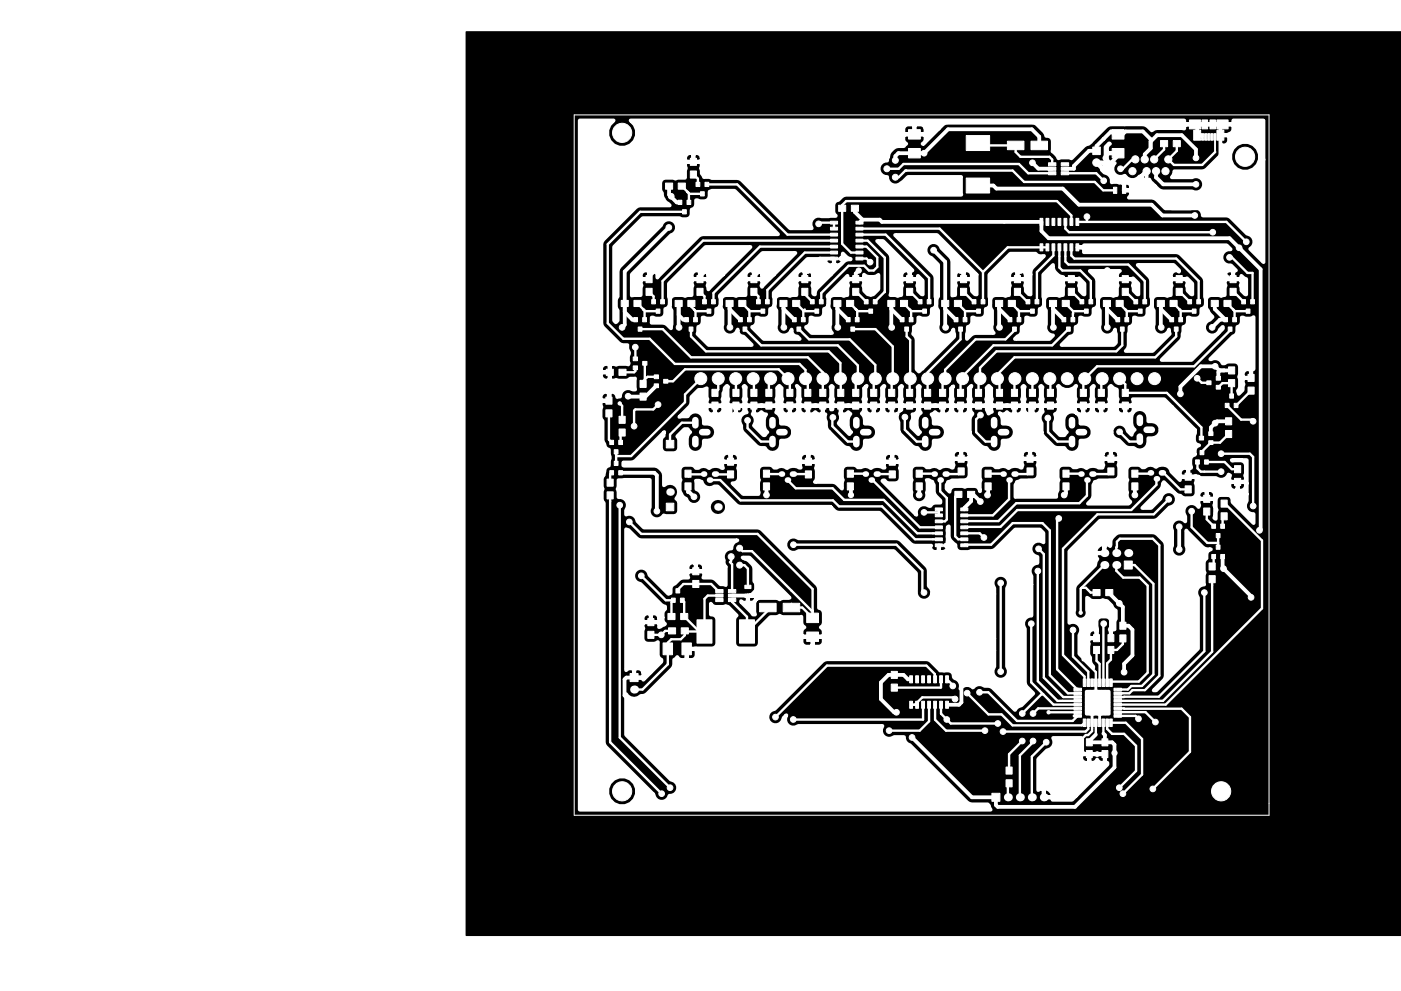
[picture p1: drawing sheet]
<svg xmlns="http://www.w3.org/2000/svg" width="297mm" height="210mm" viewBox="0 0 297 210" stroke-linecap="round" stroke-linejoin="round" font-family="sans-serif">
<path d="M98.9 6.8h198.2v191.6h-198.2z" fill="#000" stroke="#000" stroke-width=".3"/>
<path d="M121.7 24.4h147.4v148.6h-147.4z" fill="none" stroke="#fff" stroke-width=".21"/>
<g fill="#fff" stroke="#fff" stroke-width=".21">
<path d="M229.7 152.5h.5v1.6h-.5z"/>
<path d="M230.5 152.5h.5v1.6h-.5z"/>
<path d="M231.3 152.5h.5v1.6h-.5z"/>
<path d="M232.1 152.5h.5v1.6h-.5z"/>
<path d="M232.9 152.5h.5v1.6h-.5z"/>
<path d="M233.7 152.5h.5v1.6h-.5z"/>
<path d="M234.5 152.5h.5v1.6h-.5z"/>
<path d="M235.3 152.5h.5v1.6h-.5z"/>
<path d="M236.2 151.6h1.6v.6h-1.6z"/>
<path d="M236.2 150.8h1.6v.6h-1.6z"/>
<path d="M236.2 150h1.6v.6h-1.6z"/>
<path d="M236.2 149.2h1.6v.6h-1.6z"/>
<path d="M236.2 148.4h1.6v.6h-1.6z"/>
<path d="M236.2 147.6h1.6v.6h-1.6z"/>
<path d="M236.2 146.8h1.6v.6h-1.6z"/>
<path d="M236.2 146h1.6v.6h-1.6z"/>
<path d="M235.3 144h.5v1.6h-.5z"/>
<path d="M234.5 144h.5v1.6h-.5z"/>
<path d="M233.7 144h.5v1.6h-.5z"/>
<path d="M232.9 144h.5v1.6h-.5z"/>
<path d="M232.1 144h.5v1.6h-.5z"/>
<path d="M231.3 144h.5v1.6h-.5z"/>
<path d="M230.5 144h.5v1.6h-.5z"/>
<path d="M229.7 144h.5v1.6h-.5z"/>
<path d="M227.7 146h1.6v.6h-1.6z"/>
<path d="M227.7 146.8h1.6v.6h-1.6z"/>
<path d="M227.7 147.6h1.6v.6h-1.6z"/>
<path d="M227.7 148.4h1.6v.6h-1.6z"/>
<path d="M227.7 149.2h1.6v.6h-1.6z"/>
<path d="M227.7 150h1.6v.6h-1.6z"/>
<path d="M227.7 150.8h1.6v.6h-1.6z"/>
<path d="M227.7 151.6h1.6v.6h-1.6z"/>
<path d="M192.6 31.5h2.5v2h-2.5z"/>
<path d="M192.6 27.5h2.5v2h-2.5z"/>
<path d="M231.7 31.2h1.6v1.6h-1.6z"/>
<path d="M171 130.1h2.5v2h-2.5z"/>
<path d="M171 134.1h2.5v2h-2.5z"/>
<path d="M147.8 131.5h3.2v5h-3.2z"/>
<path d="M156.8 131.5h3.2v5h-3.2z"/>
<path d="M154.4 127h1.6v.6h-1.6z"/>
<path d="M154.4 126h1.6v.7h-1.6z"/>
<path d="M154.4 125.1h1.6v.6h-1.6z"/>
<path d="M151.7 125.1h1.6v.6h-1.6z"/>
<path d="M151.7 127h1.6v.6h-1.6z"/>
<path d="M151.7 126h1.6v.7h-1.6z"/>
<path d="M146.9 123.1h1.3v1.5h-1.3z"/>
<path d="M146.9 120.4h1.3v1.5h-1.3z"/>
<path d="M166.1 128h3.5v1.8h-3.5z"/>
<path d="M161.1 128h3.5v1.8h-3.5z"/>
<path d="M157.9 124.2h1.3v.7h-1.3z"/>
<path d="M157.9 126.1h1.3v.7h-1.3z"/>
<path d="M137.3 133.9h1.3v1.5h-1.3z"/>
<path d="M137.3 131.2h1.3v1.5h-1.3z"/>
<path d="M133.6 142.9h1.7v1.7h-1.7z"/>
<circle cx="264" cy="33.3" r="2.03"/>
<circle cx="244.8" cy="80.3" r="1.27"/>
<circle cx="241.1" cy="80.3" r="1.27"/>
<circle cx="237.4" cy="80.3" r="1.27"/>
<circle cx="233.7" cy="80.3" r="1.27"/>
<circle cx="230" cy="80.3" r="1.27"/>
<circle cx="226.3" cy="80.3" r="1.27"/>
<circle cx="222.6" cy="80.3" r="1.27"/>
<circle cx="218.9" cy="80.3" r="1.27"/>
<circle cx="215.2" cy="80.3" r="1.27"/>
<circle cx="211.5" cy="80.3" r="1.27"/>
<circle cx="207.8" cy="80.3" r="1.27"/>
<circle cx="204.1" cy="80.3" r="1.27"/>
<circle cx="200.4" cy="80.3" r="1.27"/>
<circle cx="196.7" cy="80.3" r="1.27"/>
<circle cx="193" cy="80.3" r="1.27"/>
<circle cx="189.3" cy="80.3" r="1.27"/>
<circle cx="185.6" cy="80.3" r="1.27"/>
<circle cx="181.9" cy="80.3" r="1.27"/>
<circle cx="178.2" cy="80.3" r="1.27"/>
<circle cx="174.5" cy="80.3" r="1.27"/>
<circle cx="170.8" cy="80.3" r="1.27"/>
<circle cx="167.1" cy="80.3" r="1.27"/>
<circle cx="163.4" cy="80.3" r="1.27"/>
<circle cx="159.7" cy="80.3" r="1.27"/>
<circle cx="156" cy="80.3" r="1.27"/>
<circle cx="152.3" cy="80.3" r="1.27"/>
<circle cx="148.6" cy="80.3" r="1.27"/>
<circle cx="247.1" cy="36.3" r=".76"/>
<circle cx="245.1" cy="36.3" r=".76"/>
<circle cx="240.1" cy="36.3" r=".76"/>
<circle cx="243.1" cy="36.3" r=".76"/>
<circle cx="244.7" cy="33.8" r=".76"/>
<circle cx="247.7" cy="33.8" r=".76"/>
<circle cx="242.7" cy="33.8" r=".76"/>
<circle cx="240.7" cy="33.8" r=".76"/>
<circle cx="232.5" cy="34.5" r=".8"/>
</g>
<circle cx="134.4" cy="146.3" r=".85" fill="#fff"/>
<g fill="#fff" stroke="#fff" stroke-width=".21">
<path d="M144.3 130.2h1.5v1.3h-1.5z"/>
<path d="M141.6 130.2h1.5v1.3h-1.5z"/>
<path d="M142.4 126.9h.8v.9h-.8z"/>
<path d="M144.3 126.9h.8v.9h-.8z"/>
<path d="M143.3 124.9h.8v.9h-.8z"/>
<path d="M144.4 133.2h1.5v1.3h-1.5z"/>
<path d="M141.7 133.2h1.5v1.3h-1.5z"/>
<path d="M140.6 136.4h2v2.5h-2z"/>
<path d="M144.6 136.4h2v2.5h-2z"/>
<path d="M198.3 107.8h1.5v.6h-1.5z"/>
<path d="M198.3 109h1.5v.6h-1.5z"/>
<path d="M198.3 110.3h1.5v.6h-1.5z"/>
<path d="M198.3 111.6h1.5v.6h-1.5z"/>
<path d="M198.3 112.9h1.5v.6h-1.5z"/>
<path d="M198.3 114.1h1.5v.6h-1.5z"/>
<path d="M198.3 115.4h1.5v.6h-1.5z"/>
<path d="M203.7 115.4h1.5v.6h-1.5z"/>
<path d="M203.7 114.1h1.5v.6h-1.5z"/>
<path d="M203.7 112.9h1.5v.6h-1.5z"/>
<path d="M203.7 111.6h1.5v.6h-1.5z"/>
<path d="M203.7 110.3h1.5v.6h-1.5z"/>
<path d="M203.7 109h1.5v.6h-1.5z"/>
<path d="M203.7 107.8h1.5v.6h-1.5z"/>
<path d="M205.1 104.2h1.5v1.3h-1.5z"/>
<path d="M202.4 104.2h1.5v1.3h-1.5z"/>
<path d="M233.6 156.7h1.3v1.5h-1.3z"/>
<path d="M233.6 159.2h1.3v1.5h-1.3z"/>
<path d="M230.3 156.7h1.3v1.5h-1.3z"/>
<path d="M230.3 159.2h1.3v1.5h-1.3z"/>
<path d="M234.9 137.1h1.3v1.5h-1.3z"/>
<path d="M234.9 134.6h1.3v1.5h-1.3z"/>
<path d="M231.9 137.1h1.2v1.5h-1.2z"/>
<path d="M231.9 134.6h1.2v1.5h-1.2z"/>
<path d="M213.3 162.7h1.3v1.5h-1.3z"/>
<path d="M213.3 165.4h1.3v1.5h-1.3z"/>
<path d="M235.8 27.5h2.5v2h-2.5z"/>
<path d="M235.8 31.5h2.5v2h-2.5z"/>
<path d="M238.4 119h1.7v1.7h-1.7z"/>
<circle cx="258.9" cy="167.9" r="2.03"/>
<circle cx="131.9" cy="167.9" r="2.03"/>
<circle cx="131.9" cy="28.2" r="2.03"/>
</g>
<g fill="#fff">
<circle cx="239.2" cy="117.3" r=".85"/>
<circle cx="236.7" cy="119.9" r=".85"/>
<circle cx="236.7" cy="117.3" r=".85"/>
<circle cx="234.1" cy="119.9" r=".85"/>
<circle cx="234.1" cy="117.3" r=".85"/>
</g>
<path d="M141.3 93.4h1.6v1.6h-1.6z" fill="#fff" stroke="#fff" stroke-width=".21"/>
<circle cx="142.1" cy="104.4" r=".8" fill="#fff"/>
<path d="M141.3 106.8h1.6v1.6h-1.6z" fill="#fff" stroke="#fff" stroke-width=".21"/>
<circle cx="152.2" cy="107.6" r=".8" fill="#fff"/>
<g fill="#fff" stroke="#fff" stroke-width=".21">
<path d="M220.5 51.7h.6v1.5h-.6z"/>
<path d="M221.8 51.7h.6v1.5h-.6z"/>
<path d="M223 51.7h.6v1.5h-.6z"/>
<path d="M224.3 51.7h.6v1.5h-.6z"/>
<path d="M225.6 51.7h.6v1.5h-.6z"/>
<path d="M226.9 51.7h.6v1.5h-.6z"/>
<path d="M228.1 51.7h.6v1.5h-.6z"/>
<path d="M228.1 46.3h.6v1.5h-.6z"/>
<path d="M226.9 46.3h.6v1.5h-.6z"/>
<path d="M225.6 46.3h.6v1.5h-.6z"/>
<path d="M224.3 46.3h.6v1.5h-.6z"/>
<path d="M223 46.3h.6v1.5h-.6z"/>
<path d="M221.8 46.3h.6v1.5h-.6z"/>
<path d="M220.5 46.3h.6v1.5h-.6z"/>
<path d="M176.1 46.9h1.5v.6h-1.5z"/>
<path d="M176.1 48.2h1.5v.6h-1.5z"/>
<path d="M176.1 49.5h1.5v.6h-1.5z"/>
<path d="M176.1 50.7h1.5v.6h-1.5z"/>
<path d="M176.1 52h1.5v.6h-1.5z"/>
<path d="M176.1 53.3h1.5v.6h-1.5z"/>
<path d="M176.1 54.6h1.5v.6h-1.5z"/>
<path d="M181.5 54.6h1.5v.6h-1.5z"/>
<path d="M181.5 53.3h1.5v.6h-1.5z"/>
<path d="M181.5 52h1.5v.6h-1.5z"/>
<path d="M181.5 50.7h1.5v.6h-1.5z"/>
<path d="M181.5 49.5h1.5v.6h-1.5z"/>
<path d="M181.5 48.2h1.5v.6h-1.5z"/>
<path d="M181.5 46.9h1.5v.6h-1.5z"/>
<path d="M192.9 148.8h.6v1.5h-.6z"/>
<path d="M194.1 148.8h.6v1.5h-.6z"/>
<path d="M195.4 148.8h.6v1.5h-.6z"/>
<path d="M196.7 148.8h.6v1.5h-.6z"/>
<path d="M197.9 148.8h.6v1.5h-.6z"/>
<path d="M199.2 148.8h.6v1.5h-.6z"/>
<path d="M200.5 148.8h.6v1.5h-.6z"/>
<path d="M200.5 143.4h.6v1.5h-.6z"/>
<path d="M199.2 143.4h.6v1.5h-.6z"/>
<path d="M197.9 143.4h.6v1.5h-.6z"/>
<path d="M196.7 143.4h.6v1.5h-.6z"/>
<path d="M195.4 143.4h.6v1.5h-.6z"/>
<path d="M194.1 143.4h.6v1.5h-.6z"/>
<path d="M192.9 143.4h.6v1.5h-.6z"/>
<path d="M222.3 34.5h1.6v.7h-1.6z"/>
<path d="M222.3 35.5h1.6v.6h-1.6z"/>
<path d="M222.3 36.4h1.6v.7h-1.6z"/>
<path d="M225 36.4h1.6v.7h-1.6z"/>
<path d="M225 34.5h1.6v.7h-1.6z"/>
<path d="M225 35.5h1.6v.6h-1.6z"/>
<path d="M257.4 28.4h.4v1.3h-.4z"/>
<path d="M256.7 28.4h.5v1.3h-.5z"/>
<path d="M256.1 28.4h.4v1.3h-.4z"/>
<path d="M255.4 28.4h.5v1.3h-.5z"/>
<path d="M254.8 28.4h.4v1.3h-.4z"/>
<path d="M258 27.6h1.5v2.1h-1.5z"/>
<path d="M253.1 27.6h1.5v2.1h-1.5z"/>
<path d="M258 25.4h2.4v1.9h-2.4z"/>
<path d="M252.2 25.4h2.4v1.9h-2.4z"/>
<path d="M256.5 25.4h1.2v1.9h-1.2z"/>
<path d="M254.9 25.4h1.1v1.9h-1.1z"/>
<path d="M210.3 168.3h1.7v1.7h-1.7z"/>
</g>
<g fill="#fff">
<circle cx="213.7" cy="169.2" r=".85"/>
<circle cx="216.2" cy="169.2" r=".85"/>
<circle cx="218.8" cy="169.2" r=".85"/>
<circle cx="221.3" cy="169.2" r=".85"/>
</g>
<g fill="#fff" stroke="#fff" stroke-width=".21">
<path d="M204.9 37.8h4.9v3.2h-4.9z"/>
<path d="M204.9 28.8h4.9v3.1h-4.9z"/>
</g>
<path d="M151.5 100.6h.4" fill="none" stroke="#fff" stroke-width="1.2"/>
<g fill="#fff">
<circle cx="150.4" cy="101.8" r=".6"/>
<circle cx="149.2" cy="100.6" r=".6"/>
</g>
<path d="M147.4 89.1v1.1M147.4 93.1v1.1M148.9 91.7h1.1" fill="none" stroke="#fff" stroke-width="1.4"/>
<path d="M246.3 100.3h.4" fill="none" stroke="#fff" stroke-width="1.2"/>
<g fill="#fff">
<circle cx="245.2" cy="101.6" r=".6"/>
<circle cx="243.9" cy="100.3" r=".6"/>
</g>
<path d="M241.7 88.6v1.1M241.7 92.6v1.1M243.1 91.2h1.1" fill="none" stroke="#fff" stroke-width="1.4"/>
<path d="M215 100.6h.4" fill="none" stroke="#fff" stroke-width="1.2"/>
<g fill="#fff">
<circle cx="213.9" cy="101.8" r=".6"/>
<circle cx="212.7" cy="100.6" r=".6"/>
</g>
<path d="M210.8 89.1v1.1M210.8 93.1v1.1M212.2 91.7h1.1" fill="none" stroke="#fff" stroke-width="1.4"/>
<path d="M200.4 100.6h.4" fill="none" stroke="#fff" stroke-width="1.2"/>
<g fill="#fff">
<circle cx="199.3" cy="101.8" r=".6"/>
<circle cx="198.1" cy="100.6" r=".6"/>
</g>
<path d="M196.2 89.1v1.1M196.2 93.1v1.1M197.6 91.7h1.1" fill="none" stroke="#fff" stroke-width="1.4"/>
<path d="M168 100.6h.4" fill="none" stroke="#fff" stroke-width="1.2"/>
<g fill="#fff">
<circle cx="167" cy="101.8" r=".6"/>
<circle cx="165.7" cy="100.6" r=".6"/>
</g>
<path d="M163.8 89.1v1.1M163.8 93.1v1.1M165.2 91.7h1.1" fill="none" stroke="#fff" stroke-width="1.4"/>
<path d="M231.5 100.6h.4" fill="none" stroke="#fff" stroke-width="1.2"/>
<g fill="#fff">
<circle cx="230.5" cy="101.8" r=".6"/>
<circle cx="229.2" cy="100.6" r=".6"/>
</g>
<path d="M227.3 89.1v1.1M227.3 93.1v1.1M228.7 91.7h1.1" fill="none" stroke="#fff" stroke-width="1.4"/>
<path d="M185.8 100.6h.4" fill="none" stroke="#fff" stroke-width="1.2"/>
<g fill="#fff">
<circle cx="184.7" cy="101.8" r=".6"/>
<circle cx="183.5" cy="100.6" r=".6"/>
</g>
<path d="M181.6 89.1v1.1M181.6 93.1v1.1M183 91.7h1.1" fill="none" stroke="#fff" stroke-width="1.4"/>
<g fill="#fff" stroke="#fff" stroke-width=".21">
<path d="M256.9 117.6h.8v.9h-.8z"/>
<path d="M258.8 117.6h.8v.9h-.8z"/>
<path d="M257.9 115.6h.8v.9h-.8z"/>
<path d="M259.8 85.6h.8v.9h-.8z"/>
<path d="M261.7 85.6h.8v.9h-.8z"/>
<path d="M260.7 83.6h.8v.9h-.8z"/>
<path d="M257.9 81.8h.9v.8h-.9z"/>
<path d="M257.9 79.9h.9v.8h-.9z"/>
<path d="M255.9 80.8h.9v.8h-.9z"/>
<path d="M149.5 38.7h.8v.9h-.8z"/>
<path d="M147.6 38.7h.8v.9h-.8z"/>
<path d="M148.5 40.7h.8v.9h-.8z"/>
<path d="M145.7 42.5h.8v.9h-.8z"/>
<path d="M143.8 42.5h.8v.9h-.8z"/>
<path d="M144.7 44.5h.8v.9h-.8z"/>
<path d="M265.2 63.6h.8v.9h-.8z"/>
<path d="M263.3 63.6h.8v.9h-.8z"/>
<path d="M264.2 65.6h.8v.9h-.8z"/>
<path d="M261.4 67.4h.8v.9h-.8z"/>
<path d="M259.5 67.4h.8v.9h-.8z"/>
<path d="M260.4 69.4h.8v.9h-.8z"/>
<path d="M185.2 63.6h.8v.9h-.8z"/>
<path d="M183.3 63.6h.8v.9h-.8z"/>
<path d="M184.2 65.6h.8v.9h-.8z"/>
<path d="M181.3 67.4h.8v.9h-.8z"/>
<path d="M179.4 67.4h.8v.9h-.8z"/>
<path d="M180.4 69.4h.8v.9h-.8z"/>
<path d="M162.3 63.6h.8v.9h-.8z"/>
<path d="M160.4 63.6h.8v.9h-.8z"/>
<path d="M161.3 65.6h.8v.9h-.8z"/>
<path d="M158.5 67.4h.8v.9h-.8z"/>
<path d="M156.6 67.4h.8v.9h-.8z"/>
<path d="M157.5 69.4h.8v.9h-.8z"/>
<path d="M140.1 63.6h.8v.9h-.8z"/>
<path d="M138.2 63.6h.8v.9h-.8z"/>
<path d="M139.1 65.6h.8v.9h-.8z"/>
<path d="M136.3 67.4h.8v.9h-.8z"/>
<path d="M134.4 67.4h.8v.9h-.8z"/>
<path d="M135.3 69.4h.8v.9h-.8z"/>
<path d="M253.7 63.6h.8v.9h-.8z"/>
<path d="M251.8 63.6h.8v.9h-.8z"/>
<path d="M252.8 65.6h.8v.9h-.8z"/>
<path d="M249.9 67.4h.8v.9h-.8z"/>
<path d="M248 67.4h.8v.9h-.8z"/>
<path d="M249 69.4h.8v.9h-.8z"/>
<path d="M150.9 63.6h.8v.9h-.8z"/>
<path d="M149 63.6h.8v.9h-.8z"/>
<path d="M149.9 65.6h.8v.9h-.8z"/>
<path d="M147.1 67.4h.8v.9h-.8z"/>
<path d="M145.2 67.4h.8v.9h-.8z"/>
<path d="M146.1 69.4h.8v.9h-.8z"/>
<path d="M242.3 63.6h.8v.9h-.8z"/>
<path d="M240.4 63.6h.8v.9h-.8z"/>
<path d="M241.4 65.6h.8v.9h-.8z"/>
<path d="M238.5 67.4h.8v.9h-.8z"/>
<path d="M236.6 67.4h.8v.9h-.8z"/>
<path d="M237.5 69.4h.8v.9h-.8z"/>
<path d="M230.9 63.6h.8v.9h-.8z"/>
<path d="M229 63.6h.8v.9h-.8z"/>
<path d="M229.9 65.6h.8v.9h-.8z"/>
<path d="M227.1 67.4h.8v.9h-.8z"/>
<path d="M225.2 67.4h.8v.9h-.8z"/>
<path d="M226.1 69.4h.8v.9h-.8z"/>
<path d="M208 63.6h.8v.9h-.8z"/>
<path d="M206.1 63.6h.8v.9h-.8z"/>
<path d="M207.1 65.6h.8v.9h-.8z"/>
<path d="M204.2 67.4h.8v.9h-.8z"/>
<path d="M202.3 67.4h.8v.9h-.8z"/>
<path d="M203.3 69.4h.8v.9h-.8z"/>
<path d="M219.4 63.6h.8v.9h-.8z"/>
<path d="M217.5 63.6h.8v.9h-.8z"/>
<path d="M218.5 65.6h.8v.9h-.8z"/>
<path d="M215.6 67.4h.8v.9h-.8z"/>
<path d="M213.7 67.4h.8v.9h-.8z"/>
<path d="M214.7 69.4h.8v.9h-.8z"/>
<path d="M173.7 63.6h.8v.9h-.8z"/>
<path d="M171.8 63.6h.8v.9h-.8z"/>
<path d="M172.8 65.6h.8v.9h-.8z"/>
<path d="M169.9 67.4h.8v.9h-.8z"/>
<path d="M168 67.4h.8v.9h-.8z"/>
<path d="M169 69.4h.8v.9h-.8z"/>
<path d="M253.5 97.6h.8v.9h-.8z"/>
<path d="M255.4 97.6h.8v.9h-.8z"/>
<path d="M254.4 95.6h.8v.9h-.8z"/>
<path d="M256.3 93.5h.9v.8h-.9z"/>
<path d="M256.3 91.6h.9v.8h-.9z"/>
<path d="M254.3 92.6h.9v.8h-.9z"/>
<path d="M134.3 75.7h.9v.8h-.9z"/>
<path d="M134.3 77.6h.9v.8h-.9z"/>
<path d="M136.3 76.7h.9v.8h-.9z"/>
<path d="M138.7 79.5h.9v.8h-.9z"/>
<path d="M138.7 81.4h.9v.8h-.9z"/>
<path d="M140.7 80.5h.9v.8h-.9z"/>
<path d="M196.6 63.6h.8v.9h-.8z"/>
<path d="M194.7 63.6h.8v.9h-.8z"/>
<path d="M195.6 65.6h.8v.9h-.8z"/>
<path d="M192.8 67.4h.8v.9h-.8z"/>
<path d="M190.9 67.4h.8v.9h-.8z"/>
<path d="M191.8 69.4h.8v.9h-.8z"/>
<path d="M258.8 111.2h.8v.9h-.8z"/>
<path d="M256.9 111.2h.8v.9h-.8z"/>
<path d="M257.9 113.2h.8v.9h-.8z"/>
<path d="M129.3 99.9h.8v.9h-.8z"/>
<path d="M131.2 99.9h.8v.9h-.8z"/>
<path d="M130.2 97.9h.8v.9h-.8z"/>
<path d="M131.2 93.4h.8v.9h-.8z"/>
<path d="M129.3 93.4h.8v.9h-.8z"/>
<path d="M130.2 95.4h.8v.9h-.8z"/>
<path d="M154.2 99.9h1.3v1.5h-1.3z"/>
<path d="M154.2 97.2h1.3v1.5h-1.3z"/>
<path d="M150.9 82.6h1.3v1.5h-1.3z"/>
<path d="M150.9 85.3h1.3v1.5h-1.3z"/>
<path d="M251.3 103.1h1.3v1.5h-1.3z"/>
<path d="M251.3 100.4h1.3v1.5h-1.3z"/>
<path d="M222.1 82.6h1.3v1.5h-1.3z"/>
<path d="M222.1 85.3h1.3v1.5h-1.3z"/>
<path d="M217.7 99.3h1.3v1.5h-1.3z"/>
<path d="M217.7 96.6h1.3v1.5h-1.3z"/>
<path d="M214.4 82.6h1.3v1.5h-1.3z"/>
<path d="M214.4 85.3h1.3v1.5h-1.3z"/>
<path d="M203.1 99.3h1.3v1.5h-1.3z"/>
<path d="M203.1 96.6h1.3v1.5h-1.3z"/>
<path d="M162.4 82.6h1.3v1.5h-1.3z"/>
<path d="M162.4 85.3h1.3v1.5h-1.3z"/>
<path d="M170.7 99.9h1.3v1.5h-1.3z"/>
<path d="M170.7 97.2h1.3v1.5h-1.3z"/>
<path d="M155.4 82.6h1.3v1.5h-1.3z"/>
<path d="M155.4 85.3h1.3v1.5h-1.3z"/>
<path d="M234.9 99.3h1.3v1.5h-1.3z"/>
<path d="M234.9 96.6h1.3v1.5h-1.3z"/>
<path d="M218.2 82.6h1.3v1.5h-1.3z"/>
<path d="M218.2 85.3h1.3v1.5h-1.3z"/>
<path d="M188.5 99.9h1.3v1.5h-1.3z"/>
<path d="M188.5 97.2h1.3v1.5h-1.3z"/>
<path d="M159.2 82.6h1.3v1.5h-1.3z"/>
<path d="M159.2 85.3h1.3v1.5h-1.3z"/>
<path d="M145.2 102.4h1.3v1.5h-1.3z"/>
<path d="M145.2 99.7h1.3v1.5h-1.3z"/>
<path d="M240 102.4h1.3v1.5h-1.3z"/>
<path d="M240 99.7h1.3v1.5h-1.3z"/>
<path d="M208.8 102.4h1.3v1.5h-1.3z"/>
<path d="M208.8 99.7h1.3v1.5h-1.3z"/>
<path d="M194.2 102.4h1.3v1.5h-1.3z"/>
<path d="M194.2 99.7h1.3v1.5h-1.3z"/>
<path d="M161.9 102.4h1.3v1.5h-1.3z"/>
<path d="M161.9 99.7h1.3v1.5h-1.3z"/>
<path d="M225.4 102.4h1.3v1.5h-1.3z"/>
<path d="M225.4 99.7h1.3v1.5h-1.3z"/>
<path d="M179.6 102.4h1.3v1.5h-1.3z"/>
<path d="M179.6 99.7h1.3v1.5h-1.3z"/>
<path d="M260.5 77.8h1.3v1.5h-1.3z"/>
<path d="M260.5 80.5h1.3v1.5h-1.3z"/>
<path d="M264.6 82.1h1.3v1.5h-1.3z"/>
<path d="M264.6 79.4h1.3v1.5h-1.3z"/>
<path d="M232.9 82.6h1.3v1.5h-1.3z"/>
<path d="M232.9 85.3h1.3v1.5h-1.3z"/>
<path d="M141.1 38.8h1.5v1.3h-1.5z"/>
<path d="M143.8 38.8h1.5v1.3h-1.5z"/>
<path d="M146.4 36.3h1.3v1.5h-1.3z"/>
<path d="M146.4 33.6h1.3v1.5h-1.3z"/>
<path d="M170.6 82.6h1.3v1.5h-1.3z"/>
<path d="M170.6 85.3h1.3v1.5h-1.3z"/>
<path d="M256.8 63.7h1.5v1.3h-1.5z"/>
<path d="M259.5 63.7h1.5v1.3h-1.5z"/>
<path d="M260.8 61.2h1.3v1.5h-1.3z"/>
<path d="M260.8 58.5h1.3v1.5h-1.3z"/>
<path d="M229 82.6h1.3v1.5h-1.3z"/>
<path d="M229 85.3h1.3v1.5h-1.3z"/>
<path d="M176.8 63.7h1.5v1.3h-1.5z"/>
<path d="M179.5 63.7h1.5v1.3h-1.5z"/>
<path d="M180.8 61.2h1.3v1.5h-1.3z"/>
<path d="M180.8 58.5h1.3v1.5h-1.3z"/>
<path d="M188.4 82.6h1.3v1.5h-1.3z"/>
<path d="M188.4 85.3h1.3v1.5h-1.3z"/>
<path d="M153.9 63.7h1.5v1.3h-1.5z"/>
<path d="M156.6 63.7h1.5v1.3h-1.5z"/>
<path d="M159.2 61.2h1.3v1.5h-1.3z"/>
<path d="M159.2 58.5h1.3v1.5h-1.3z"/>
<path d="M180.8 82.6h1.3v1.5h-1.3z"/>
<path d="M180.8 85.3h1.3v1.5h-1.3z"/>
<path d="M131.7 63.7h1.5v1.3h-1.5z"/>
<path d="M134.4 63.7h1.5v1.3h-1.5z"/>
<path d="M137 61.2h1.3v1.5h-1.3z"/>
<path d="M137 58.5h1.3v1.5h-1.3z"/>
<path d="M173.8 82.6h1.3v1.5h-1.3z"/>
<path d="M173.8 85.3h1.3v1.5h-1.3z"/>
<path d="M245.4 63.7h1.5v1.3h-1.5z"/>
<path d="M248.1 63.7h1.5v1.3h-1.5z"/>
<path d="M249.4 61.2h1.3v1.5h-1.3z"/>
<path d="M249.4 58.5h1.3v1.5h-1.3z"/>
<path d="M211.3 82.6h1.3v1.5h-1.3z"/>
<path d="M211.3 85.3h1.3v1.5h-1.3z"/>
<path d="M143.1 63.7h1.5v1.3h-1.5z"/>
<path d="M145.8 63.7h1.5v1.3h-1.5z"/>
<path d="M147.8 61.2h1.3v1.5h-1.3z"/>
<path d="M147.8 58.5h1.3v1.5h-1.3z"/>
<path d="M177.6 82.6h1.3v1.5h-1.3z"/>
<path d="M177.6 85.3h1.3v1.5h-1.3z"/>
<path d="M233.9 63.7h1.5v1.3h-1.5z"/>
<path d="M236.6 63.7h1.5v1.3h-1.5z"/>
<path d="M237.9 61.2h1.3v1.5h-1.3z"/>
<path d="M237.9 58.5h1.3v1.5h-1.3z"/>
<path d="M206.8 82.6h1.3v1.5h-1.3z"/>
<path d="M206.8 85.3h1.3v1.5h-1.3z"/>
<path d="M222.5 63.7h1.5v1.3h-1.5z"/>
<path d="M225.2 63.7h1.5v1.3h-1.5z"/>
<path d="M226.5 61.2h1.3v1.5h-1.3z"/>
<path d="M226.5 58.5h1.3v1.5h-1.3z"/>
<path d="M203 82.6h1.3v1.5h-1.3z"/>
<path d="M203 85.3h1.3v1.5h-1.3z"/>
<path d="M199.7 63.7h1.5v1.3h-1.5z"/>
<path d="M202.4 63.7h1.5v1.3h-1.5z"/>
<path d="M203.6 61.2h1.3v1.5h-1.3z"/>
<path d="M203.6 58.5h1.3v1.5h-1.3z"/>
<path d="M196 82.6h1.3v1.5h-1.3z"/>
<path d="M196 85.3h1.3v1.5h-1.3z"/>
<path d="M211.1 63.7h1.5v1.3h-1.5z"/>
<path d="M213.8 63.7h1.5v1.3h-1.5z"/>
<path d="M215.1 61.2h1.3v1.5h-1.3z"/>
<path d="M215.1 58.5h1.3v1.5h-1.3z"/>
<path d="M199.2 82.6h1.3v1.5h-1.3z"/>
<path d="M199.2 85.3h1.3v1.5h-1.3z"/>
<path d="M165.4 63.7h1.5v1.3h-1.5z"/>
<path d="M168.1 63.7h1.5v1.3h-1.5z"/>
<path d="M170 61.2h1.3v1.5h-1.3z"/>
<path d="M170 58.5h1.3v1.5h-1.3z"/>
<path d="M184.6 82.6h1.3v1.5h-1.3z"/>
<path d="M184.6 85.3h1.3v1.5h-1.3z"/>
<path d="M259.8 88.6h1.3v1.5h-1.3z"/>
<path d="M259.8 91.3h1.3v1.5h-1.3z"/>
<path d="M261.7 98.8h1.3v1.5h-1.3z"/>
<path d="M261.7 101.5h1.3v1.5h-1.3z"/>
<path d="M237.9 82.6h1.3v1.5h-1.3z"/>
<path d="M237.9 85.3h1.3v1.5h-1.3z"/>
<path d="M135.7 83.4h1.3v1.5h-1.3z"/>
<path d="M135.7 80.7h1.3v1.5h-1.3z"/>
<path d="M131.2 78.3h1.5v1.3h-1.5z"/>
<path d="M128.5 78.3h1.5v1.3h-1.5z"/>
<path d="M166.8 82.6h1.3v1.5h-1.3z"/>
<path d="M166.8 85.3h1.3v1.5h-1.3z"/>
<path d="M188.2 63.7h1.5v1.3h-1.5z"/>
<path d="M190.9 63.7h1.5v1.3h-1.5z"/>
<path d="M192.2 61.2h1.3v1.5h-1.3z"/>
<path d="M192.2 58.5h1.3v1.5h-1.3z"/>
<path d="M192.2 82.6h1.3v1.5h-1.3z"/>
<path d="M192.2 85.3h1.3v1.5h-1.3z"/>
<path d="M237.4 132h1.3v1.5h-1.3z"/>
<path d="M237.4 134.7h1.3v1.5h-1.3z"/>
<path d="M246.1 29.8h1.5v1.3h-1.5z"/>
<path d="M248.8 29.8h1.5v1.3h-1.5z"/>
<path d="M256.3 119.4h1.3v1.5h-1.3z"/>
<path d="M256.3 122.1h1.3v1.5h-1.3z"/>
<path d="M258.9 108.8h1.3v1.5h-1.3z"/>
<path d="M258.9 106.1h1.3v1.5h-1.3z"/>
<path d="M234.4 125.1h1.5v1.3h-1.5z"/>
<path d="M231.7 125.1h1.5v1.3h-1.5z"/>
<path d="M128.7 104.4h1.3v1.5h-1.3z"/>
<path d="M128.7 101.7h1.3v1.5h-1.3z"/>
<path d="M131.3 88.3h1.3v1.5h-1.3z"/>
<path d="M131.3 91h1.3v1.5h-1.3z"/>
<path d="M180.5 43.5h1.5v1.3h-1.5z"/>
<path d="M177.8 43.5h1.5v1.3h-1.5z"/>
<path d="M189 142.4h1.3v1.5h-1.3z"/>
<path d="M189 145.1h1.3v1.5h-1.3z"/>
<path d="M236.1 39.7h.7v1.3h-.7z"/>
<path d="M238 39.7h.7v1.3h-.7z"/>
<path d="M218.6 30h3.5v1.8h-3.5z"/>
<path d="M213.6 30h3.5v1.8h-3.5z"/>
<path d="M255.2 105.1h1.3v1.5h-1.3z"/>
<path d="M255.2 107.8h1.3v1.5h-1.3z"/>
<path d="M128.5 84.3h1.3v1.5h-1.3z"/>
<path d="M128.5 87h1.3v1.5h-1.3z"/>
<circle cx="156.8" cy="116.3" r=".63"/>
<circle cx="155" cy="118.1" r=".63"/>
<circle cx="156.8" cy="119.9" r=".63"/>
<circle cx="189.8" cy="34" r=".63"/>
<circle cx="188" cy="35.8" r=".63"/>
<circle cx="189.8" cy="37.6" r=".63"/>
<circle cx="265.3" cy="126.7" r=".6"/>
<circle cx="267" cy="112.5" r=".6"/>
<circle cx="207.8" cy="106.4" r=".6"/>
<circle cx="193.4" cy="156.5" r=".6"/>
<circle cx="190.1" cy="151.1" r=".6"/>
<circle cx="250" cy="111.8" r=".6"/>
<circle cx="250" cy="116.6" r=".6"/>
<circle cx="238.3" cy="142.6" r=".6"/>
<circle cx="253.6" cy="33.5" r=".6"/>
<circle cx="253.3" cy="45.7" r=".6"/>
<circle cx="262.7" cy="52.6" r=".6"/>
<circle cx="253.6" cy="39.1" r=".6"/>
<circle cx="139.3" cy="108.5" r=".6"/>
<circle cx="259.4" cy="120.6" r=".6"/>
<circle cx="236.3" cy="159.8" r=".55"/>
<circle cx="237.3" cy="128" r=".6"/>
<circle cx="134.2" cy="124.2" r=".6"/>
<circle cx="126.3" cy="124.2" r=".6"/>
<circle cx="160.4" cy="121.9" r=".6"/>
<circle cx="151.2" cy="121.9" r=".6"/>
<circle cx="156.3" cy="28.5" r=".6"/>
<circle cx="218.9" cy="34.5" r=".6"/>
<circle cx="243.1" cy="38.8" r=".6"/>
<circle cx="161.6" cy="137.7" r=".6"/>
<circle cx="259.4" cy="102.2" r=".6"/>
<circle cx="129.1" cy="71.9" r=".6"/>
<circle cx="233.5" cy="52.6" r=".6"/>
<circle cx="259.7" cy="74.7" r=".6"/>
<circle cx="245.6" cy="57.4" r=".6"/>
<circle cx="234.8" cy="57.4" r=".6"/>
<circle cx="222.7" cy="57.4" r=".6"/>
<circle cx="216.4" cy="57.4" r=".6"/>
<circle cx="203.7" cy="57.4" r=".6"/>
<circle cx="192.9" cy="57.4" r=".6"/>
<circle cx="182.1" cy="57.4" r=".55"/>
<circle cx="171.3" cy="57.4" r=".6"/>
<circle cx="161.1" cy="57.4" r=".6"/>
<circle cx="149.7" cy="57.4" r=".6"/>
<circle cx="138.9" cy="57.4" r=".6"/>
<circle cx="258.9" cy="57.4" r=".6"/>
<circle cx="229.1" cy="130" r=".35"/>
<circle cx="216.7" cy="151.4" r=".6"/>
<circle cx="216.7" cy="157.2" r=".6"/>
<circle cx="218.6" cy="132.3" r=".6"/>
<circle cx="237.6" cy="35.8" r=".6"/>
<circle cx="133.4" cy="110.7" r=".6"/>
<circle cx="194.9" cy="105" r=".6"/>
<circle cx="195.9" cy="32.5" r=".6"/>
<circle cx="240.6" cy="105" r=".6"/>
<circle cx="225.6" cy="105" r=".6"/>
<circle cx="209.4" cy="105" r=".6"/>
<circle cx="180.4" cy="105" r=".55"/>
<circle cx="162.5" cy="105" r=".6"/>
<circle cx="147.1" cy="105.4" r=".6"/>
<circle cx="250.3" cy="83.6" r=".6"/>
<circle cx="142.3" cy="41.7" r=".6"/>
<circle cx="141.8" cy="48.3" r=".6"/>
<circle cx="197.9" cy="53.1" r=".6"/>
<circle cx="257.6" cy="77.7" r=".6"/>
<circle cx="257.6" cy="89.8" r=".6"/>
<circle cx="144" cy="69.5" r=".6"/>
<circle cx="154.8" cy="69.5" r=".6"/>
<circle cx="166.2" cy="69.5" r=".6"/>
<circle cx="177.6" cy="69.5" r=".6"/>
<circle cx="189.1" cy="69.5" r=".6"/>
<circle cx="200.5" cy="69.5" r=".6"/>
<circle cx="211.9" cy="69.5" r=".6"/>
<circle cx="223.3" cy="69.5" r=".6"/>
<circle cx="234.8" cy="69.5" r=".6"/>
<circle cx="246.2" cy="69.5" r=".6"/>
<circle cx="257" cy="69.5" r=".6"/>
<circle cx="131.9" cy="69.5" r=".6"/>
<circle cx="133.2" cy="84.1" r=".6"/>
<circle cx="252.6" cy="108.5" r=".6"/>
<circle cx="237.4" cy="91.6" r=".6"/>
<circle cx="222.2" cy="88.7" r=".6"/>
<circle cx="207.9" cy="88.1" r=".6"/>
<circle cx="191.9" cy="88.5" r=".6"/>
<circle cx="176.6" cy="88.6" r=".6"/>
<circle cx="158.5" cy="89.2" r=".6"/>
<circle cx="247.8" cy="105.9" r=".6"/>
<circle cx="230.5" cy="46" r=".6"/>
<circle cx="184.5" cy="55.6" r=".6"/>
<circle cx="264.2" cy="51.3" r=".6"/>
<circle cx="257.1" cy="49.3" r=".6"/>
<circle cx="260.7" cy="54.6" r=".6"/>
<circle cx="224.5" cy="110" r=".6"/>
<circle cx="195.9" cy="108.7" r=".6"/>
<circle cx="173.6" cy="47.5" r=".6"/>
<circle cx="208.6" cy="114" r=".6"/>
<circle cx="134.7" cy="73.7" r=".6"/>
<circle cx="139.5" cy="85.8" r=".6"/>
<circle cx="134.4" cy="90.4" r=".6"/>
<circle cx="207.7" cy="146.9" r=".6"/>
<circle cx="202.5" cy="148.3" r=".6"/>
<circle cx="168.2" cy="152.6" r=".6"/>
<circle cx="188.5" cy="155" r=".6"/>
<circle cx="208.8" cy="155" r=".6"/>
<circle cx="211.6" cy="153.5" r=".6"/>
<circle cx="200.7" cy="152.6" r=".6"/>
<circle cx="202" cy="145.5" r=".6"/>
<circle cx="205.1" cy="147.1" r=".6"/>
<circle cx="164.4" cy="152.1" r=".6"/>
<circle cx="234" cy="38.3" r=".6"/>
<circle cx="255.3" cy="125.7" r=".6"/>
<circle cx="219" cy="157.2" r=".6"/>
<circle cx="219" cy="151.4" r=".6"/>
<circle cx="222.3" cy="151.1" r=".35"/>
<circle cx="221.8" cy="157.5" r=".6"/>
<circle cx="227.5" cy="133.7" r=".6"/>
<circle cx="168.2" cy="115.6" r=".6"/>
<circle cx="195.9" cy="125.7" r=".6"/>
<circle cx="136" cy="122.2" r=".6"/>
<circle cx="265.7" cy="89.4" r=".6"/>
<circle cx="220.2" cy="116.4" r=".6"/>
<circle cx="253.8" cy="80.3" r=".6"/>
<circle cx="265.7" cy="107.4" r=".6"/>
<circle cx="220" cy="121.2" r=".6"/>
<circle cx="258.9" cy="100.1" r=".6"/>
<circle cx="258.9" cy="96.3" r=".6"/>
<circle cx="140.2" cy="134.7" r=".6"/>
<circle cx="234" cy="132.3" r=".6"/>
<circle cx="140.3" cy="168.4" r=".6"/>
<circle cx="238.1" cy="168.4" r=".6"/>
<circle cx="142.1" cy="167.1" r=".6"/>
<circle cx="237.3" cy="167.1" r=".6"/>
<circle cx="131.4" cy="85.6" r=".35"/>
<circle cx="131.4" cy="107.2" r=".6"/>
<circle cx="212.7" cy="155.2" r=".6"/>
<circle cx="212.2" cy="123.7" r=".6"/>
<circle cx="212.2" cy="142.5" r=".6"/>
<circle cx="241.4" cy="152.5" r=".6"/>
<circle cx="245" cy="153.2" r=".6"/>
<circle cx="244.4" cy="167.4" r=".6"/>
</g>
<g fill="none" stroke="#fff" stroke-width=".8">
<path d="M141.9 39.5v1.8l1.6 1.6h.7M147 33.8v.5h1.5l5.8-5.8h42.9l2.4-2.5h51.4l.4 .4h7.8l-.5 .4v14.8l-2.6 2.6h-7.6l-5.4-5.4M218.9 34.5l1.2 1.3h3M220.3 30.9v-1.9l-1.5-1.6h-17.8l-5.1 5.1h-5.5l-.6 .6v.9M233.6 34.5l4.3 4.3h5.2M234 29.5h.1M237.2 32.4v.5l-1.6 1.6h-3.1M242.7 33.8v-1.1l1.3-1.2v-2l-1.7-1.6h-3.7l-.6 .6h-1.8l-.6-.6-3.1 3.1v1h-1.6l-3.2 3.2v.6h-1.9M243.1 38.8l-1.6 1.6h-3.2M243.1 36.3v2.5M244 30.1l1.3-1.4h5.3l3 3v1.8M245.1 36.3v1.4l1.5 1.4h7"/>
<path d="M253.4 26.4l.4 .4v1.9h.8l.2 .2M138.9 57.4l-1.3 1.3v.5M141.8 48.3l-9.3 9.3v11.3l-.6 .6M142.3 41.7v.1M149.7 57.4l-1.3 1.3v.5M161.1 57.4l-1.3 1.3v.5M176.8 54.9h-3l-3.2 3.1v1.2M181.3 44.2v.8l1.6 1.6M182.1 57.4l-.7 .6v1.2M182.9 46.6h3.6l.5 .5h33.8v1.9l1.5 1.5h38.4l6.6 6.6v55.2l-.3 .2M182.9 46.6l-.7 .6M192.9 57.4v1.8"/>
<path d="M197.9 53.1l2.5 2.4 .1 14M203.7 57.4l.6 .6v1.2M208 40l-.7-.6h3.3l.7 .6h14l3.4 3.4h15.5l2.3 2.3h6.8M216.4 57.4l-.7 .6v1.2M222.7 57.4h.2l1.8 1.8h2.5M228.4 52.5l5.1 .1M234.8 57.4l1.8 1.8h2M245.6 57.4l1.8 1.8h2.6M258.9 57.4l1.8 1.8h.7M129.1 71.9l.2 .2v12.7l-.2 .2h-1.4l-.2-.2h-.4l-.8 .8v38.6M132.5 66.2l1.6 1.6h.7M143.9 64.4l.1 5.1"/>
<path d="M143.9 66.8l1 1h.7M154.7 64.4l.1 5.1M154.7 65.6l2.3 2.2M166.1 64.4l.1 5.1M166.1 65.5l2.3 2.3M177.5 65.6l2.3 2.2M177.5 64.4l.1 5.1M189 65.6l2.3 2.2M189 64.4l.1 5.1M200.4 65.6l2.3 2.2M211.8 64.4l.1 5.1M211.8 65.5l2.3 2.3"/>
<path d="M223.3 64.4v5.1M223.3 65.5l2.3 2.3M234.7 65.6l2.3 2.2M234.7 64.4l.1 5.1M246.1 65.6l2.3 2.2M246.1 64.4l.1 5.1M257.6 64.4v1.2l2.2 2.2M258.7 78.6l-.4 .3v1.4M259.7 74.7h1.5l4.1 4v1.5M259.9 67.8h-1.3l-1.6 1.7M261.1 78.6h-2.6l-.9-.9h-3l-4.3 4.3v1.6M139.2 81.8l-2.3 2.3h-3.7"/>
<path d="M151.6 86.1h95.3l5 5v10h2.2l1.1 1.1h7.2M155 86.1l-.1 .1v11.8M156 86.1l.7 .6M171.3 86.1l.1 .1v11.8M189.1 86.1l.1 .1v11.8M203.7 86.1l.1 .1v11.1M218.9 86.1l-.5 .5v10.7M235.5 86.1v11.2M260.5 89.4h-2.5l-1.3 1.3v1.3M131.6 100.3h7.1l.6 .5v7.7M145.9 103.2v1.2h.2l1 1M162.5 103.2v1.8"/>
<path d="M180.3 103.2l.1 .1v1.7M194.9 105h.1M194.9 103.2v1.8M199.1 115.7v17.6M207.8 106.4l-1.5-1.5h-.4v1.4l-1.4 1.5v.3M209.5 103.2v1.7l-.1 .1M226 103.2v1.4l-.4 .4M240.6 103.2v1.8M250 111.8v4.8M255.9 102.2v3.6h-5.3l-5.2 5.2h-8.1l-3 3-.2 3.3h-2.4l-4.5 4.6v8.9l1.2 1.3h1.8l1-1h1.3M259.2 118.1v2.4l6.1 6v.2M151.2 121.9l-.7-.7h-10.7l-1.5-1.6h-2.8l-1.3 1.3v5.7l3.8 3.8v1.6h-2.2l-1.4 1.3v10.5h-1.6l-.4 .3v3.5l1 1h5.4l6.8-6.8v-4.1h21.4l2.5-2.6h27.7l1.9-1.8"/>
<path d="M160.4 121.9v3.3l-1.1 1-.4 .2h-3.7M199.1 133.3l4.7 4.8v10.9l-.5 .5h-2.5M232.5 131.1v4.3h-1.8l-1 1v3.5M232.5 131.1l.2-.3h2.6l.2 .3v4.3M235.2 125.7v.2l2.9 2.9v4h1.2l.8 .8v5.5l-1.8 1.7v1.8M193.2 144.1h-.7l-.9-.9h-3.2l-1.6 1.6v3.5l2.8 2.8h.5M229.4 156.7v2.8l.5 .5M232.3 155.8l-1.3 1.4v.3h4.8l.5 .5v4.8l-8.4 8.4h-16.4l-.3-.4v-1.6h-5.1l-12.7-12.7M233.1 150.8l-.8-.8-.8 .8M233.9 155.6l.4 .4v1.5M234.3 160h-8.9l-4.1 4v5.2"/>
</g>
<g fill="none" stroke="#fff" stroke-width=".5">
<path d="M144.6 39.5l1.6 1.6h2.7M147 37l1 .9v1.2M149.9 39.1h6.4l10.7 10.7h9.8M188 35.8h2.5l1.1-1h24.4l2 2h5.1M189.8 37.6h.7l1.5-1.4h22.7l2.4 2.4h15l1.8 1.8h2.5M192.2 36.2h.1M207.3 30.3l.5 .6h7.5v1.4l1.1 1h6.1l.6 .6v1M225.8 36.8h6.6l1.6 1.5M240.7 33.8l-.2 .2h-.6l-1.8 1.8h-.5M246.8 30.5v1.2l-2.1 2.1M249.5 30.5v1.5l-1.8 1.8 1.2 1.2h6l2.7-2.8M145.1 44.9h-9.4l-6.8 6.9v16.8l3.3 3.3h5.5l5.4 5.3h26.4l1.3 1.3v1.8l.5 .5v2.6"/>
<path d="M145.7 40.7l.1 .1M146.1 41v1.9M173.6 47.5l.2-.3h3v1.3M176.8 53.6h-6.2l-7.9 7.9v2.5M176.8 51h-27.8l-8.5 8.6v4.4M176.8 52.3h-15.7l-9.8 9.9v1.8M182.2 48.5h17l9.2 9.2M182.2 52.3h1.5l2.3 2.3v2l-.8 .8h-1l-1-1h-3.3l-5.8 5.8v1.8M182.2 54.9h1.5l.8 .7M182.2 49.8h5.6l9.2 9.2v5M182.2 51h1.8l3.6 3.7v7.3M208.4 57.7v6.3"/>
<path d="M222.1 52.5h-8.4l-5.3 5.2M223.3 52.5v1.7l-3.5 3.5v6.3M224.6 52.5v4.3l.6 .6h3.9l2.2 2.2v4.4M225.9 47.1v1.4l.7 .8h30.5M225.9 52.5v3l.6 .6h12.7l3.5 3.5v4.4M227.2 47.1v-1.4l-3.1-3h-44.7l-.8 .8v8.2l1.8 1.9h1.8M227.2 52.5v1.7l.6 .7h21.6l4.7 4.7v4.4M228.4 47.1h31.6l4.2 4.2M230.5 46v1.1M260.7 54.6h.5l3.3 3.3h1.1v6.1M134.7 73.7v2.4M134.7 78v.7l-.3 .3h-2.4"/>
<path d="M135.2 64.4l1.6 1.6h2.7M135.7 69.8h4.8l6 6h24.8l3.2 3.2-.1 4.4M136.3 65.6l.1 .1M136.7 65.9v1.9M136.7 77.1v4l-.4 .3v-.5l1-1h1.9M137.6 61.9l1 1v1.1M146.5 69.8v1.6l3.2 3.1h26l2.5 2.5 .1 6.4M146.6 64.4v.7l.9 .9h2.8M147.5 66v1.8M148.4 61.9l1 1v1.1M157.4 64.4l1.6 1.6h2.7M157.9 69.8l3.5 3.5h16.2l4.3 4.2v2.8l-.5 .5v2.6"/>
<path d="M158.9 65.9v1.9M159.8 61.9l1 1v1.1M168.8 64.4l1.6 1.6h2.8M169.4 69.8l2.1 2.2h8.7l5.4 5.4v2.9l-.4 .4v2.7M170.6 61.9v.5l1.6 1.6M170.6 65.7l-.3 .3v1.8M180.2 64.4l1.7 1.6h2.7M180.8 69.8h4.8l3.7 3.7v6.8l-.2 .3v2.8M181.4 65.6l.1 .1M181.4 61.9l2.3 2.1M181.7 65.9v1.9M187.6 61.9l-2 2.1"/>
<path d="M191.7 64.4l1.5 1.6h2.8M192.2 69.8v1.6l.8 .7-.1 11.3M192.9 61.9l2.2 2.1M193.2 66v1.8M203.1 64.4l1.6 1.6M203.7 69.8v2.2l-7 7v4.4M204.3 61.9l2.2 2.1M204.7 66h2.8M204.7 66l-.1 1.8M214.5 64.4l1.6 1.6h2.8M215.1 69.8v.3l-1.9 1.9h-6.4l-6.4 6.5v1.8l-.6 .6v2.5M215.7 61.9l2.2 2.1"/>
<path d="M216 66v1.8M216 66h.1M226 64.4l1.5 1.6M226.5 69.8l-3.4 3.5h-12.5l-6.5 6.5v.5l-.4 .5v2.6M227.2 61.9l2.2 2.1M227.5 66v1.8M227.5 66h2.8M237.4 64.4l1.5 1.6h2.9M237.9 69.8v3.5l-1.2 1.2h-25.4l-3.5 3.5v2.3l-.3 .4v2.7l.3-.4M238.6 61.9l2.2 2.1M238.9 66v1.8M248.8 64.4l1.7 1.6h2.7"/>
<path d="M249.4 69.8v1.6l-4.5 4.4h-29.8l-3.6 3.6v.9l.4 .5v2.6M250 61.9l2.2 2.1M250 65.6l.1 .1M250.3 65.9v1.9M260.3 64.4l1.5 1.6h2.8M260.8 69.8v.3l-7.6 7.6h-20.6l-2.9 2.9v2.8l.3-.3M261.4 61.9l2.3 2.1M261.8 66v1.8M129.1 87.7v5.6l.6 .6M130.6 95.9v2.4M131.4 85.6l.5 .5v3M131.9 91.8l-.3 .3v1.8"/>
<path d="M139.5 85.8l-1 1.1h-3.8l-.3 .2v3.3M141.2 80.9h1.5l2.5-2.5h19.9l2.4 2.3v2.7M147.3 90.3l-.1 .1M147.4 89.7h-2.8l-2.5 2.5v2M148.6 80.3l-3.4 3.4v1.6l-11.4 11.5h-3.2M152.3 80.3v2.4l-.7 .7M156 80.3v3.1M158.5 89.2v1.6l2.8 2.9h2.5M159.7 80.3l.1 .2v2.9M163.4 80.3l-.4 .4v2.7M176.6 88.6l-.1 1.8 3.2 3.3h1.9M191.9 88.5l-.1 2.7 2.6 2.5h1.8"/>
<path d="M207.9 88.1l-.9 .9v2.7l2 2h1.8M215.2 80.3l-.1 3.1M218.9 80.3v3.1M222.2 88.7v3l2 2h3.1M222.6 80.3l.1 .2v2.9M233.7 80.3l-.2 .2v2.9M237.4 91.6h.1M237.4 91.6l2 2.1h2.5M237.4 80.3l1.2 1.2v1.9h8.8l7.3 7.3v2.3M253.8 80.3l1 .9h1.5M253.9 98v1.4l.7 .7h4.3M255.8 98h3.8l1.6 1.5h1.2"/>
<path d="M258.3 82.2l.9-.9h1.9v2.7M258.9 96.3h6.1l.7 .6v10.5M260.2 86l2.9 3h2.2l.4 .4M260.5 92.1l-1.8 1.8h-2l-1.9 1.9v.2M265.3 82.9l-3.2 3.1M129.4 105.1v52.4l10.9 10.9M129.7 100.3l-.3 .3v1.8M131.4 107.2v49.3l10.7 10.6M133.4 110.7l2.6 2.6h24.6l11.7 11.7v6.1l-2.2-2.2h-2.3M149.1 100.6h-3.1v.5M150.4 101.8h2.3l4.3 4.4h19.6l1.3 1.2h9.1l7 7h5.1M151.7 100.6l3.2 .1"/>
<path d="M155 118.1v.9l-.2 .2 .4 .5v5.7M156.8 116.3l.6 .6h2l12.6 12.6 .3 .1M156.8 119.9h1l.8 .7v3.9M162.5 100.5l3.2 .1M167 101.8l1.7 1.8h7.8l2.5 2.5h8.4l7.1 7.1h4.6M168.2 100.6l3.2 .1M168.2 115.6h21.9l5.5 5.5v4.3l.3 .3M180.3 100.5l3.2 .1M184.7 101.8h.3l10 10.1h4.1M186 100.6l3.2 .1M194.9 100.5l3.2 .1M195.9 108.7h3.2"/>
<path d="M199.1 108.1v1.2M199.3 101.8v2.5l1.4 1.4v4.5l-.3 .4h-1.3M203.2 104.9l-.7 .5v8.4l.6 .6h1.4M203.8 100l-.6 .6h-2.6M204.5 115.7l.1-.1h5.5l4.6-4.6h6.3l1.6 1.5v30.8l3.8 3.8h2.1M204.5 113.2h3.2l.9 .8M205.1 111.8h.1M209.5 100.5l3.2 .1M213.9 101.8v4.1l-3.4 3.4h-6M218.4 100l-.6 .6h-2.6M220.2 116.4l1.1 1.2v26.2l4.1 4.1h3.1M224.5 110l-.4 .3v31.7l4.3 4.3 .1-.2"/>
<path d="M226 100.5l3.2 .1M230.5 101.8v3.4l-1.7 1.6h-13.3l-3.8 3.8h-7.2M234.1 119.9l-5 5v5.1M235.5 100l-.5 .6h-3.3M236.7 117.3l.1-2.4 .6-.6h7l1.4 1.4v27.7l-3.1 3h-2.6l-.7 .7h-2.4M236.7 119.9v1.2l1.4 1.4h3.5l1.7 1.7v18.5l-1.9 1.9h-5.6l-.3 .2M239.2 119.9h1.4l3.9 4v19.2l-2.4 2.4h-2.2l-.8 .8h-2.1M240.6 100.5l3.2 .1M245.2 101.6v1.3l-5.4 5.3h-24.1l-3.6 3.6-7.6 .1M246.5 100.3h.2l3.5 3.5h1.7l-.5 .6M247.8 105.9l-3.2 3.2h-11.9l-7.3 7.3v22.6l4.5 4.5v1.3M252.6 108.5v3.4l3.4 3.3h2.3"/>
<path d="M255.9 108.5v1.7l1.4 1.4M257.3 118.1v1.8l-.3 .3M258.3 113.6v2.5M259.5 106.8h.2l7.9 7.9v14.4l-20.5 20.4h-10.1M259.5 109.5l-.3 .4v1.7M136 122.2l5.2 5.2h1.6l-.4 .4v3M142.5 133.9h-1.5l-.8 .8h-2.2M143.7 125.4v-.3l1.2-1.2h5.9l1.5 1.5h.2M144.7 127.4l.4 .3v3.1l3.1 3.2M145.2 133.9v.9l-.9 .8h-2l-.7 .8v4.5l-5.4 5.4h-1.8M152.5 126.4h-2.4l-.7 .7v6.9h-3.7M155.2 127.3v.4l3.2 3.2v3.1l4.4-4.4v-.7"/>
<path d="M167.8 128.1v.8M168.1 128.6l-.3 .3M212.2 123.7v18.8M218.6 132.3v12.5l4.8 4.7h5.1M220 121.2v23.3l4.2 4.2h4.3M227.5 133.7v5.6l3.2 3.2v2.3M229.3 124.7h.9l1 1h1.3M229.7 139.9l2.6 2.7v2.2M232.5 137.9v2.3l.6 .7v3.9M233.9 132.4v12.4M238.1 135.5v1.1l-1.3 1.3h-1.3v2l-.8 .8v4.1M255.3 125.7v12.5l-9.6 9.6-8.7 .1"/>
<path d="M257 122.9v15.4l-10.4 10.4h-9.6M168.2 152.6v.1M193.2 149.5h1.2M195.7 149.5v3.2h-27.5M197 149.5v3.5l-2 2h-6.5M198.2 149.5v3.2l2.4 2.3h8.2M198.2 144.1v-1.1l-1.8-1.8h-21.1l-10.9 10.9M199.5 149.5v1.9l2.1 2.1h10M199.5 144.1l-.1 1.8h-9.8M200.8 144.1l1.2 1.2v.2M202.5 148.3l-.4-.3h-6.6l-1.5 1.5M205.1 147.1l4.5 4.5h2.7l2.4 2.3h14.7l.5-.6"/>
<path d="M207.7 146.9h1.8l6.1 6.1h11.8l1.1-1.1h-.8M216.7 157.2l-2.8 2.8v3.5M219 157.2l-.3 .4v.2l-2.5 2.5v8.9M221.2 147.3h-.4l-4.1 4.1M221.8 157.5l-3 3v8.7M228.5 150.3h-8.4l-1.1 1.1M228.5 151.1h-6.2M230.7 153.3v1.3l-.5 .6h-17.5M231.5 153.3v1.8l-.8 .9h-.5l-.8 .7M232.3 153.9v1.9M233.9 153.9v1.7M234.7 153.3v1.3l1.1 1.1h2.5l2.6 2.5v5.4l-3.6 3.5"/>
<path d="M235.5 153.3h3.2l3.4 3.5v7.5l-4 4.1M237 151.9h3.8l.6 .6M237 150.3l13.5 .1 1.8 1.7v7.4l-7.9 7.9M237 151.1h5.9l2.1 2.1M213.9 166.2l-.2 .2v2.8"/>
</g>
<path d="M231.5 150.8v2.5M232.3 144.8v5.2M233.1 150.8v2.5" fill="none" stroke="#fff" stroke-width=".6"/>
<path d="M257.6 29.1v3.1M257.6 29.7h.1" fill="none" stroke="#fff" stroke-width=".4"/>
<g fill="#fff" stroke="#fff" stroke-width=".8">
<path d="M122.9 25.6h7.2l-.9 .8a3.2 3.2 0 0 0 .9 4.4 3.2 3.2 0 0 0 4.4-.8 3.2 3.2 0 0 0-.8-4.4h117.4v.5l.3 .2h9.8l.3-.2v-.5h6.4v8.3h-.8v-1.3a3.2 3.2 0 0 0-4.9-2 3.2 3.2 0 0 0 0 5.3 3.2 3.2 0 0 0 4.9-2h.8v21.7l-2.8-2.8 .1-.1a1.72 1.72 0 0 0 .7-1.8 1.72 1.72 0 0 0-1.5-1.3l-3.9-3.8-5.5-.1v-.3a1.71 1.71 0 0 0-2.5-1.2h-5.4l-2.4-2.2-5.4-.1 .5-.7v-.5l-.3-.3h-1.2v-1.5l-.3-.3a1.14 1.14 0 0 1-1.2 0l-1.1 .1a1.7 1.7 0 0 0-1.5-2.1l-.6-.6v-.3l-1.2-1.2 .1-.1 1.2 1.2h.4a1.89 1.89 0 0 0 0-2.1l.3-.7v-1.6l.8-.8 .1 .1-.4 .4-.2 .4v.9l.3 .3 2.1-.1v.2h-2.1l-.3 .2v.9l.5 .7 .4 .2h.8a1.71 1.71 0 0 0-.2 2.3 1.71 1.71 0 0 0 2.3 .4 1.87 1.87 0 0 0 3.2 .1h.2l1.2-1.2 .1 .1-1.2 1.2v.4l.8 .3 .9-.1 .3 .6 .9 .8h-5.1a1.07 1.07 0 0 0-1.1-.9l-.3 .3v1.4h1.1l.3-.2v-.6h5.1a2.42 2.42 0 0 0 1.7 1.1h6.1l.5 .2a1.72 1.72 0 0 0 2.1-1.9 1.72 1.72 0 0 0-2.6-1.3h-4.3l.3-.2 .3-1.1 6.4-.1 3.5-3.4v-2.1a1.09 1.09 0 0 0 1.7-.7v-1l-.3-.3h-1.4l1.4-.1 .2-.2a1.08 1.08 0 0 0 1-.8v-.9l-.3-.3h-9.8l-.3 .3v.6l-5.8-.1-.5 .1-.6 .4-.8-.9-.5-.3-.6-.1h-6.7l-.6 .1-.5 .3-3.2 3.4-1.5 .7-2.6 2.7a3.7 3.7 0 0 0-2.6-.1l-.2 .1a2.62 2.62 0 0 0-1.3-1.5 3.6 3.6 0 0 0-.2-2.9l-.4-.3-.7-.1-.1-.4a4.6 4.6 0 0 0-2.9-2.5h-17.8l-.6 .1-.5 .4-.9 .9h-2.8l-.1-.4-.8-.5h-1.1l-.3 .3-.3-.3h-1.2l-.7 .5-.2 .4v.9l.3 .3h2v-1.8l.1 1.8h2.1l.2-.3v-.9h2.8l-3.3 3.3-.1-.1 .5-.4 .1-.4v-.9l-.2-.2h-4.2l-.3 .2v.9l.2 .4 .5 .4-.6 .5h-1.2a2.81 2.81 0 0 0-2.2 2.4h-39.4l-.2-.4a1.07 1.07 0 0 0-1.6-.2 1.01 1.01 0 0 0-1.1-.3 1.01 1.01 0 0 0-.6 .9v.6l.2 .3h1.5v-1.5l.1 1.5h1.4l.3-.3v-.6h39.4l-.1 .7a1.73 1.73 0 0 0-1.8 1.7 1.73 1.73 0 0 0 1.8 1.7 1.73 1.73 0 0 0 1 1.7 1.73 1.73 0 0 0 2-.3l1.4-1.4h11.3v3.8h-24.4l-1 .4-.7 .7-.7 .4-.2 .3a2.51 2.51 0 0 0 .4 2.7l-3.1 .1a1.7 1.7 0 0 0-1.9 .5 1.7 1.7 0 0 0-.1 2h-4.6l-10.7-10.5-5.9-.1-.6-.2h-1l-.5-.8-.2-1.1 .2-1-.3-.3h-3l-.2 .3 .1 1-.2 .6v1.4h-1.4l-.6 .2-.2-.1a3.2 3.2 0 0 0-2.7 .3 2.78 2.78 0 0 0 0 2.8 2.43 2.43 0 0 0 1.3 2.3l.4 .4-6.8 .1-7.6 7.6v17.8l3.6 3.7 .4 .3 1.4 .1a1.56 1.56 0 0 0 .4 1.5l-.2 .6a2.52 2.52 0 0 0 .1 1.8l-.1 .2a4.3 4.3 0 0 0-2.4 0l-.1 .1-1.1-.2-.4 .3-.2-.3a1.2 1.2 0 0 0-1.6 1.5l.3 .2h1.5l.1-1.4 .1 1.5h-1.7a1.01 1.01 0 0 0-.2 1.1 1.01 1.01 0 0 0 .8 .6h.7l.2-.2v-1.5l.1 1.5 .3 .2 1.1-.1a3.6 3.6 0 0 0 2.5 .1l.4-.4h1.1v2.3h-.6a1.7 1.7 0 0 0-1.8 0 1.7 1.7 0 0 0-.8 1.5l-.6 .1a1.07 1.07 0 0 0-.7-1 1.07 1.07 0 0 0-1.1 .2 1.01 1.01 0 0 0-1.1-.2 1.01 1.01 0 0 0-.6 .8v.7l.2 .3h1.5l.1-1.6v1.7h-1.6l-.2 .2 .1 1.1a3.6 3.6 0 0 0-.1 2.5l.4 .4v4l.4 1a1.1 1.1 0 0 0 .9 1.1l.2 1.9-.2 .6v.9h-.3a2.57 2.57 0 0 0-.8 2l-.3 .4a3.5 3.5 0 0 0 .1 2.6 3.5 3.5 0 0 0-.1 2.5l.3 .4v50.8l.4 .9 10.1 10.1h-3.5v-1.2a3.2 3.2 0 0 0-4.9-2.1 3.2 3.2 0 0 0 0 5.3 3.2 3.2 0 0 0 4.9-2l3.6 .1a1.71 1.71 0 0 0 1.6 1.5 1.71 1.71 0 0 0 1.7-1.3 1.71 1.71 0 0 0 1.9-1.5 1.71 1.71 0 0 0-1.5-1.9l-9.6-9.5v-8.6a1.98 1.98 0 0 0 3.2 .3l.8-.1 .5-.2 5.3-5.4a1.98 1.98 0 0 0 .4-1.9l.7-.6 .4 .4 .4 .2h.9l.2-.3v-2.1h5.5l.8-.4 .3-.7v-5a1.15 1.15 0 0 0-1.4-1.1v-2.3l.3 .3a3.3 3.3 0 0 0 2.7 .3l.2-.1 .4 .1 1.9 1.9-.5 .5v.4v5a1.12 1.12 0 0 0 1.1 1.1h3.2l.8-.4 .3-.7v-3.3l2.2-2.3h1.3l.7-.3 .8 .3 3.8-.1 .1 1.7 .6 .6-.5 .4-.2 .4v.9l.3 .2h4.2l.2-.2v-.9l-.1-.4-.5-.4 .3-.2a3.9 3.9 0 0 0 .3-3.2l-.3-.4-.7-.3v-4l-.4-1-12.1-12-24.6-.1-1.4-1.4a1.67 1.67 0 0 0-2.4-1.3l.1-1.1a1.72 1.72 0 0 0 .1-1.8 1.72 1.72 0 0 0-1.8-.8v-1.1l-.2-.6 .2-.6v-1.3l6.7-.1v5.8l-.2 .5a1.72 1.72 0 0 0 1 2 1.72 1.72 0 0 0 2.1-.8 4 4 0 0 0 2.6 .1l.6-.6a3.3 3.3 0 0 0-.3-2.8l-.2-.2a1.92 1.92 0 0 0 .1-2.7 1.92 1.92 0 0 0-2.7-.1l-.1-2.7a2.6 2.6 0 0 0-2-1.5h-6.3h-.2v-.7h1.6l1-.4 6-6.1-.1 .9-.5 .5a3.3 3.3 0 0 0 .3 2.8 3.2 3.2 0 0 0 3.2 0 3.2 3.2 0 0 0-.1-3.2l1.5-1.6h.7l.6 .7-.2 .1a3.3 3.3 0 0 0 0 3.8 1.8 1.8 0 0 0 1.9 .3 1.8 1.8 0 0 0 1.1-1.6v-.8h.8a1.8 1.8 0 0 0 1.8-1.8 1.8 1.8 0 0 0-1.8-1.8h-.8v-.8a1.79 1.79 0 0 0-1.4-1.8 1.79 1.79 0 0 0-2 1l-1.8 .2 2.2-2.2a2.08 2.08 0 0 0 .4-2.1l1.5-1.5h1l.8-.3-.1 1.7 .2 .6-.2 1 .3 .3h3l.2-.3-.1-1 .4-2.4 .5-.5 .3 .3a4 4 0 0 0-.1 2.4l.1 .2-.1 1 .3 .3h2.9l.3-.3-.2-1a3.6 3.6 0 0 0 .1-2.5l-.1-.2 .2-.2 .3 .4a3.6 3.6 0 0 0 .2 2.5l-.2 1 .3 .3h2.9l.1-.1 .1 .1h3l.3-.3-.2-1 .2-.6-.1-1.8 .5-.5 .5 .5v1.8l.2 .6-.2 1 .3 .3h2.9l.3-.3-.2-1 .2-.2a3.2 3.2 0 0 0-.3-2.7l.6 .6v1.7l.2 .6-.2 1 .3 .3h2.9l.2-.1 .1 .1h2.9l.3-.3-.2-1 .1-.2a4 4 0 0 0 0-2.4l.2-.3 .3 .3a4.1 4.1 0 0 0 0 2.4l.1 .2-.2 1 .3 .3h2.9l.1-.1 .2 .1h2.9l.3-.3-.2-1 .2-.6v-1.7l.6-.5a3.3 3.3 0 0 0-.2 2.6l.1 .2-.2 1 .3 .3h2.9l.3-.3-.2-1 .2-.6v-1.8l.4-.5 .1 .1a3.4 3.4 0 0 0-.1 2.6l.1 .2-.2 1 .3 .3h2.9l.3-.3-.2-1a3.6 3.6 0 0 0 .1-2.5l.4-.4 .2 .2a3.5 3.5 0 0 0-.1 2.5l.1 .2-.2 1 .3 .3h2.9l.3-.3-.2-1a3.6 3.6 0 0 0 .1-2.5l.3-.4 .3 .3-.1 .1a3.6 3.6 0 0 0 .1 2.5l-.2 1 .3 .3h2.9l.2-.1 .1 .1h2.9l.3-.3-.2-1 .2-.6v-1.7l.5-.4a3.4 3.4 0 0 0-.1 2.5l.1 .2-.2 1 .3 .3h2.9l.3-.3-.2-1 .2-.6v-1.7l.5-.6-.1 .4a3.6 3.6 0 0 0 .1 2.5l-.2 1 .3 .3h2.9l.3-.3-.1-1 .1-.6v-1.8l.4-.5 .6 .6-.1 1.7 .2 .6-.1 1 .2 .3h3l.1-.1 .1 .1h3l.2-.3-.1-1a3.6 3.6 0 0 0 .1-2.5l.2-.4 .3 .3-.1 .1a3.6 3.6 0 0 0 .1 2.5l-.2 1 .3 .3h3l.2-.3-.1-1 .1-.2a3.8 3.8 0 0 0-.1-2.4l.2-.3 .3 .3a4.4 4.4 0 0 0 0 2.4l.1 .2-.1 1 .2 .3h3l.3-.3-.2-1a3.6 3.6 0 0 0 .1-2.5l-.1-.2 .1-.2a2.33 2.33 0 0 0 3.7 0l-.1 .4a3.6 3.6 0 0 0 .1 2.5l-.2 1 .3 .3h3l.2-.3-.1-1 .2-.6-.1-1.8 .4-.5 .2 .2-.2 .2a3.6 3.6 0 0 0 .1 2.5l-.1 1 .2 .3h3l.3-.3-.2-1 .2-.6-.1-1.9 .3-.4 .5 .5 .8 .4v1.4l.2 .6-.2 1 .3 .3h3l.2-.3-.1-1h6.6l1.7 1.7h-8.2l-.2-.3h-3l-.3 .3h-1.5l-.3-.3h-3l-.2 .3h-.4l-.2-.3h-1.5v1.5a1.01 1.01 0 0 0 1.1 .3 1.01 1.01 0 0 0 .6-.9v-.6h.4a1.2 1.2 0 0 0 1.4 1.5l.3-.3v-1.5l.1 1.5a1.01 1.01 0 0 0 1 .3 1.01 1.01 0 0 0 .7-.9v-.6h1.5a1.2 1.2 0 0 0 1.5 1.5l.2-.3v-1.5l.1 1.5a1.01 1.01 0 0 0 1.1 .3 1.01 1.01 0 0 0 .6-.9v-.6h8.2l4.8 4.8h-7.2a1.97 1.97 0 0 0-2.6-1.8 1.91 1.91 0 0 0-.8-2.2 1.91 1.91 0 0 0-2.3 .1 3.1 3.1 0 0 0 .2 3.9l-.6 .7-.1 .4-.8-.9a1.71 1.71 0 0 0-1.9-1.5 1.71 1.71 0 0 0-1.5 1.8h-4l-.2-.7a2.11 2.11 0 0 0-2.4-1.1 2.11 2.11 0 0 0-.7-2.2l1 .2 .2-.3v-1.5h-1.4l-.3 .3v.6l.5 .7-.4-.3a1.8 1.8 0 0 0-2.5 1.7 2.34 2.34 0 0 0 .7 2.6l-.5 .6h-.9l-1.3-1.2v-1.4l.4-.7v-.7l-.2-.4 .3-.2a1.07 1.07 0 0 0 .2-1.6h-3l-.2 .3h-.4l-.2-.3h-3l-.3 .3h-.3l-.2-.3h-1.5v1.5a1.01 1.01 0 0 0 1.1 .3 1.01 1.01 0 0 0 .6-.9v-.6h.3a1.2 1.2 0 0 0 1.5 1.5l.2-.3v-1.5l.1 1.5a1.01 1.01 0 0 0 1.1 .3 1.01 1.01 0 0 0 .6-.9v-.6h.4l.1 .9a1.66 1.66 0 0 0-.3 2.5v1.9h-5.6a1.97 1.97 0 0 0-2.6-1.8 2.67 2.67 0 0 0-.6-2.3 .97 .97 0 0 0 1.5-.2 1 1 0 0 0 1.5 .2v-1.5l-1.5 .1-.1-.1h-3l-.2 .3 .1 1-.7 .4-.4-.8v-.6l-.3-.3h-2.9l-.3 .3h-.3l-.3-.3h-2.9l-.3 .3h-.3l-.3-.3h-1.4v1.5l.3 .3a1.2 1.2 0 0 0 1.4-1.5h.3v.6a1.03 1.03 0 0 0 1.7 .6l.1-1.5v1.5l.3 .3a1.2 1.2 0 0 0 1.4-1.5h.3v.6l.5 .7-.5 .8-.1 .5v2.7h-5l-.2-.7a2.11 2.11 0 0 0-2.4-1.1l-.2-1.5-.3-.5 .8-.5a.98 .98 0 0 0 1.5 .2v-1.5l-1.5 .1-.2-.1h-2.9l-.3 .3v.6l.3 .6-.3 .2a3.1 3.1 0 0 0 .2 3.9l-.4 .4-1.5-1.5v-1a1.54 1.54 0 0 0 .3-1.7 1.07 1.07 0 0 0 1-.6 1.07 1.07 0 0 0-.2-1.2h-2.9l-.3 .3v.6l-.4 .2 .1-.8-.3-.3h-2.9l-.3 .3h-.3l-.3-.3h-2.9l-.3 .3a1.2 1.2 0 0 0 1.4 1.5l.3-.3v-1.5l.1 1.5a1.01 1.01 0 0 0 1 .3 1.01 1.01 0 0 0 .7-.9v-.6h.3a1.2 1.2 0 0 0 1.4 1.5l.3-.3v-1.5l.1 1.5a.93 .93 0 0 0 1.2 .1 1.6 1.6 0 0 0 .2 1.8l.1 2.2h-4.6l-.2-.7a2.11 2.11 0 0 0-2.4-1.1 2.1 2.1 0 0 0-.7-2.2 1.07 1.07 0 0 0 .2-1.6h-2.9l-.2 .1-1.5-.1v1.5l.3 .3a1.16 1.16 0 0 0 1.2-.5l.5 .4a3.1 3.1 0 0 0 .2 3.9l-.4 .4-2.3-2.4a1.59 1.59 0 0 0 .3-2l.1-.1v-1.5h-1.4l-.3 .3v.5h-.3v-.5l-.3-.3h-2.9l-.1 .1-.2-.1h-2.9l-.3 .3h-.3l-.3-.3h-2.9l-.3 .3a1.2 1.2 0 0 0 1.4 1.5l.3-.3v-1.5l.1 1.5a1.01 1.01 0 0 0 1.1 .3 1.01 1.01 0 0 0 .6-.9v-.6h.3a1.2 1.2 0 0 0 1.4 1.5l.3-.3v-1.5l.1 1.5a.97 .97 0 0 0 1.6-.2 1 1 0 0 0 1.5 .2l.1-1.5v1.5l.3 .3h.2l-.1 1 .2 .6a2.02 2.02 0 0 0 .7 2.2h-7.6l-.2-.7a2.11 2.11 0 0 0-2.4-1.1 2.09 2.09 0 0 0-1.1-2.4l.3-.5v-.6l-.3-.3h-3l-.1 .1-1.5-.1v1.5l.3 .3a1.16 1.16 0 0 0 1.2-.5 1.06 1.06 0 0 0 1.1 .5 3 3 0 0 0 .2 3.8l-.5 .6h-.3l-2.1-2 .1-.1a1.69 1.69 0 0 0-.3-2.3l.2-.3v-1.5h-1.4l-.3 .3h-.3l-.3-.3h-2.9l-.3 .3h-1l-.2-.3h-3l-.3 .3a1.2 1.2 0 0 0 1.5 1.5l.2-.3v-1.5l.1 1.5a1.01 1.01 0 0 0 1.1 .3 1.01 1.01 0 0 0 .6-.9v-.6h1a1.2 1.2 0 0 0 1.4 1.5l.3-.3v-1.5l.1 1.5a1.01 1.01 0 0 0 1 .3 1.01 1.01 0 0 0 .7-.9v-.6h.3v.6l.2 .5h-.1a1.71 1.71 0 0 0-1.1 2.7 1.68 1.68 0 0 0 .4 1.6l2.9 2.8 .4 .3 1.4 .1a1.79 1.79 0 0 0 2 1 1.79 1.79 0 0 0 1.4-1.7v-.8h.8a1.8 1.8 0 0 0 1.8-1.8h7.6l3 2.9 .4 .3 .7 .1 .4 .6a1.8 1.8 0 0 0 1.9 .3 1.8 1.8 0 0 0 1.2-1.6v-.8h.8a1.8 1.8 0 0 0 1.8-1.8h4.6l2.8 2.9 .4 .3 .7 .1a1.79 1.79 0 0 0 2.1 1 1.79 1.79 0 0 0 1.4-1.7v-.8h.8a1.8 1.8 0 0 0 1.8-1.8h5l.4 .9 2 2 .4 .3 .7 .1a1.79 1.79 0 0 0 2.1 1 1.79 1.79 0 0 0 1.4-1.7v-.8h.8a1.8 1.8 0 0 0 1.8-1.8h5.6l.4 .9 2 2 1 .4h1.5a1.79 1.79 0 0 0 2 1 1.79 1.79 0 0 0 1.4-1.7v-.8h.8a1.8 1.8 0 0 0 1.8-1.8h4v.3a1.67 1.67 0 0 0 1.5 1.3l1.7 1.6 1.5 .1a1.8 1.8 0 0 0 1.9 .4 1.8 1.8 0 0 0 1.2-1.6v-.8h.8a1.8 1.8 0 0 0 1.8-1.8h7.2l.1 .7-.2 .3a1.54 1.54 0 0 0 1.1 2.3h-.3a1.49 1.49 0 0 0-.7 1.9h-16l-.2-.4a1.07 1.07 0 0 0-1.6-.3 1.01 1.01 0 0 0-1.1-.2 1.01 1.01 0 0 0-.6 .9h-13.7l-.1-.4a1.07 1.07 0 0 0-1.7-.3 1.01 1.01 0 0 0-1-.2 1.01 1.01 0 0 0-.7 .9h-11.1l-.1-.4a1.07 1.07 0 0 0-1.7-.3 1.01 1.01 0 0 0-1-.2 1.01 1.01 0 0 0-.7 .9v.6h-11.1a1.08 1.08 0 0 0-1.8-.6 1.01 1.01 0 0 0-1-.2 1.01 1.01 0 0 0-.7 .8h-14.3l-.1-.4a1.07 1.07 0 0 0-1.7-.2 1.01 1.01 0 0 0-1-.2 1.01 1.01 0 0 0-.7 .8h-13l-.1-.4a1.07 1.07 0 0 0-1.7-.2 1.01 1.01 0 0 0-1-.2 1.01 1.01 0 0 0-.7 .8v.6l.3 .3h1.4v-1.5l.1 1.5h1.5l.2-.3v-.6h13v.6l.3 .3h1.4l.1-1.5v1.5h1.5l.2-.3v-.6h14.3v.6l.3 .3h1.4l.1-1.5v1.5h1.5l.2-.3v-.6h11.1l.3 .3h1.4v-1.6l.1 1.6h1.5l.2-.3v-.6h11.1v.6l.3 .3h1.4v-1.6l.1 1.6h1.5l.2-.3v-.6h13.7v.6l.3 .3h1.4v-1.6l.1 1.6h1.4l.3-.3v-.6h16v.1a1.08 1.08 0 0 0-.9 1.1l.1 1.7h-.3l-.2 .3a1.08 1.08 0 0 0-1.5 0 1.08 1.08 0 0 0-.1 1.5h1.5l.1-1.5v1.5h1.4l.1-.2 .6 .4 .5 .1h3.2a1.67 1.67 0 0 0 2.7-.7l.3 .1a1.32 1.32 0 0 0 .1 1.4h3l.2-.3-.1-1a3.6 3.6 0 0 0 .1-2.5l-.6-.6h-2.2l-.2-.2h3.2v5l-.4-.3h-3a1.11 1.11 0 0 0-.1 1.3 1.11 1.11 0 0 0 1.3 .5l.2-.3v-1.5l.1 1.5a1.01 1.01 0 0 0 1.1 .2 1.01 1.01 0 0 0 .6-.8v-.6h.2v2.3h-6.7a1.08 1.08 0 0 0-1.8-.6 1.01 1.01 0 0 0-1-.3 1.01 1.01 0 0 0-.7 .9v.6l.3 .3h1.4v-1.5l.1 1.5h1.4l.3-.3v-.6h6.7l-.1 1.5a1.71 1.71 0 0 0 0 1.8 1.71 1.71 0 0 0 1.6 .9v1.9l-4.5-4.5a1.23 1.23 0 0 0-1.1-1.5l-1.7 .1-.7 .6a3.6 3.6 0 0 0 .2 2.5l-.2 .6v1.3l-.4-.2a3.6 3.6 0 0 0 .1-2.6l-.1-.1 .2-1-.3-.3h-2.9l-.3 .3 .2 1-.2 .4a1.72 1.72 0 0 0-2.4-.6 1.72 1.72 0 0 0-.4 2.5v1.1l-.3-.3a1.72 1.72 0 0 0-2.2 .2 1.72 1.72 0 0 0-.3 2.1v3.2l-.2 .4a1.72 1.72 0 0 0 2 2.1 1.72 1.72 0 0 0 1.2-2.5v-3.2l3.5 3.5 .5 .3 1.2 .1-.2 .1a1.53 1.53 0 0 0-.7 1.9l-.5 .5a3.6 3.6 0 0 0 .1 2.5 3.5 3.5 0 0 0-.1 2.5 1.68 1.68 0 0 0-1.5 1 1.68 1.68 0 0 0 .2 1.8v10.8l-8.9 8.9h-.5l2.2-2.2 .4-.9v-27.7a3.9 3.9 0 0 0-2-2.5l-.8-.3-7.5 .1a2.61 2.61 0 0 0-1.5 2.9l-.9-.5-.4 .3-.3-.3-.8 .3-.5 .6-.3 .7 .3 .3h1.6l.1-1.6v1.7h-1.7l-.3 .3 .5 .9-.4 .5-.1 .8-4.3 4.5-.2 5.3a1.47 1.47 0 0 0 1.5 1.8 1.47 1.47 0 0 0 1.3-2v-2.7l.5 .4a3.3 3.3 0 0 0 2.7 .2l.1-.1 .9 .2 1 1 .2 .5 .7 .5v1.8l-.3 .7v1.5h-.4l-.3 .3v1.7l-.1-.1v-1.6l-.2-.3a1.72 1.72 0 0 0-.1-2.4 1.72 1.72 0 0 0-2.3-.1 1.72 1.72 0 0 0-.3 2.3l-.1 .5a1.07 1.07 0 0 0-1.4 .1 1.07 1.07 0 0 0-.1 1.4h1.4l.1-1.5 .1 1.6h-1.6l-.2 .3 .1 .9a4 4 0 0 0-.1 2.5l.3 .4a1.84 1.84 0 0 0 .7 1.9v.3l-3-3v-4a1.7 1.7 0 0 0 0-2.1 1.7 1.7 0 0 0-2.1-.5v-15.1l6.5-6.5h11.4l1-.4 2.4-2.5a1.72 1.72 0 0 0 1.5-1.7 1.72 1.72 0 0 0-1.6-1.7 1.72 1.72 0 0 0-1.8 1.5l-2 2.1h-1.9l3.9-4 .3-.4 .1-.8 .3-.3 2.9 2.8a1.27 1.27 0 0 1 1.1 .5l.6 .1 1.6-.1 .6-.6a3.6 3.6 0 0 0-.1-2.5l.2-1-.3-.3h-3l-.2 .3v.4l-1.9-1.9v-.3a2.13 2.13 0 0 0-3.2-.6 1.75 1.75 0 0 0-2.4 0h-.5l-.2-.2a2.31 2.31 0 0 0-3.1 .4 3.5 3.5 0 0 0 .1 2.5 3.5 3.5 0 0 0-.1 2.6v.3a1.72 1.72 0 0 0 .8 1.8l-.4 .4h-8.6a2.69 2.69 0 0 0 1.1-1.7v-2.3l.3-.7 .8-.3h2.1a2.19 2.19 0 0 0 2.2-.7 3.6 3.6 0 0 0-.1-2.5l.2-1.1-.3-.2h-2.9l-.3 .2 .2 1.1-.2 .5h-.9a2.24 2.24 0 0 0-2.5 .1 1.68 1.68 0 0 0-2.1-.2h-.7l-.2-.2a2.31 2.31 0 0 0-3.1 .4 3.5 3.5 0 0 0 .1 2.5l-.2 .6v1.6a1.61 1.61 0 0 0-.3 1.4h-8.6v-2.5l.3-.7 .8-.3h1.4a2.19 2.19 0 0 0 2.3-.7 3.6 3.6 0 0 0-.1-2.5l.1-1.1-.2-.2h-3l-.3 .2 .2 1.1-.2 .5h-.2a2.24 2.24 0 0 0-2.6 .1 1.68 1.68 0 0 0-2-.2h-.7l-.2-.2a2.31 2.31 0 0 0-3.1 .4 3.5 3.5 0 0 0 .1 2.5 3.4 3.4 0 0 0-.1 2.4 1.18 1.18 0 0 0-1.2-1.1h-1.5l-.6 .2-.1-.1a3.2 3.2 0 0 0-2.8 .3l-.3 .8-.6-.6v-.8l.3-.7 .8-.3h1.4a2.19 2.19 0 0 0 2.3-.7 3.6 3.6 0 0 0-.1-2.5l.1-1.1-.2-.2h-3l-.3 .2 .2 1.1-.2 .5h-.2a2.24 2.24 0 0 0-2.6 .1 1.68 1.68 0 0 0-2-.2h-.7l-.2-.2a2.31 2.31 0 0 0-3.1 .4 3.5 3.5 0 0 0 .1 2.5 3.5 3.5 0 0 0-.1 2.6 1.74 1.74 0 0 0 1.6 2.4 1.74 1.74 0 0 0 1.7-2.3 3.7 3.7 0 0 0 .1-2.5l-.1-.2h.4l.8 .4 .3 .7 .1 1.9 1.3 1.4v.4l-1.5 .1-.6 .7-.4-.1a1.71 1.71 0 0 0-2 0 1.71 1.71 0 0 0-.6 1.9l-7.2-7.2 .5-.1 .1 .3a2.31 2.31 0 0 0 3.2-.4 3.6 3.6 0 0 0-.1-2.5l.1-1-.2-.3h-3l-.3 .3 .2 .9h-.4a2.24 2.24 0 0 0-2.6 .1 1.68 1.68 0 0 0-2-.2h-.7l-.2-.2a2.31 2.31 0 0 0-3.1 .4 3.5 3.5 0 0 0 .1 2.5l-.2 .6v1.3l-1.5-1.3-4.2-.1 .1-.1a3.3 3.3 0 0 0 .2-2.7l-.1-.2 .1-1-.2-.3h-3l-.3 .3 .2 .9-.7-.2a2.41 2.41 0 0 0-2.2 .3 1.69 1.69 0 0 0-2.2-.1h-.6l-.2-.3a2.31 2.31 0 0 0-3.1 .4 3.5 3.5 0 0 0 .1 2.5 3.5 3.5 0 0 0-.1 2.6v.4h-3.2l-2.3-2.3h.2a1.12 1.12 0 0 0 1.2-1.1v-1.5l-.2-.6 .1-1-.2-.3h-3l-.3 .3 .2 1-.7-.3a2.41 2.41 0 0 0-2.3 .3 1.71 1.71 0 0 0-2.2 0h-.6l-.2-.4a2.31 2.31 0 0 0-3.1 .4 3.5 3.5 0 0 0 .1 2.5 3.5 3.5 0 0 0-.1 2.6l.2 .4a1.55 1.55 0 0 0 1.1 1.1 1.72 1.72 0 0 0 2.9 .7 1.72 1.72 0 0 0-.8-2.8l-.1-1.8h.8l.5 .2a1.67 1.67 0 0 0 2.7 1h.6l4 3.9 .9 .4 19.1 .1h-21.9l-.2-.8a1.94 1.94 0 0 0-3.1-.6 1.94 1.94 0 0 0 .6 3.2 1.94 1.94 0 0 0 2.7-1.8h21.9l.8 .8 1 .4h8.6l6.6 6.6 .9 .4h3.4l-.2 .2a1.07 1.07 0 0 0 .6 1 1.07 1.07 0 0 0 1.2-.2l.1-1v1l.3 .3a1.17 1.17 0 0 0 1.5-1.1l-.3-.3h-.3l.6-.3v-2.9v-.7l.3-.1 .1 2.6 1.3 1.3v.4a1.12 1.12 0 0 0 1.1 1.1h1.5l.6-.2 4.9-.1 4.6-4.5h5.2l.7 .8v2a1.72 1.72 0 0 0-2.6 .7 1.72 1.72 0 0 0 1.4 2.3v1.4h-.3a1.71 1.71 0 0 0-1 2.7v1.8h-4.8a1.73 1.73 0 0 0-2.1-2 1.73 1.73 0 0 0-1 2.7v1.4h-13.2v-.7l-.2-.6-.5-.5-.1-3.8-6.2-6.2-21.4-.2a1.73 1.73 0 0 0-2.3 .3 1.73 1.73 0 0 0 .1 2.4 1.73 1.73 0 0 0 2.3 .1h20.2l4.7 4.7v3.8a1.73 1.73 0 0 0 1.4 2 1.73 1.73 0 0 0 2-1.3h13.2v9.3h-36.2l-.2-.3h-4.2l-.3 .3v.9l.5 .7 .4 .2h1.2l.2-.3v-1.8l.1 1.8 .3 .3h1.2l.4-.2 .4-.7v-.9h36.2v2.6h-63.1l-.3-.3h-1.8v2l.3 .3h.9l.4-.2 .5-.7v-1.1h63.1l-.1 3.5a1.73 1.73 0 0 0 .3 2.3 1.73 1.73 0 0 0 2.4-.1 1.73 1.73 0 0 0 .1-2.3v-16.7l.4-.7h4.8v6.6h-.4a1.71 1.71 0 0 0-1 2.8v11.4l.4 .9 1.4 1.4-2.6 2.6a1.55 1.55 0 0 0-1.3 .9l-4.7-4.7-.4-.3-1.4-.1a1.67 1.67 0 0 0-2.4 .4 1.68 1.68 0 0 0-2.7 .2 1.65 1.65 0 0 0-1.1-2.2l-.3-.3v-.2a1.4 1.4 0 0 0-2-1.1h-.9l-1.9-2-1-.4-21.6 .1-10.7 10.4a1.73 1.73 0 0 0-1.4 1.9 1.73 1.73 0 0 0 1.7 1.6 1.73 1.73 0 0 0 1.7-1.6l.6-.6-.2 .6a1.72 1.72 0 0 0 .8 1.8 1.72 1.72 0 0 0 1.9-.1l17.9 .1a1.72 1.72 0 0 0 .2 2.2 1.72 1.72 0 0 0 2.3 .1h2.1l.2 1 .5 .5 .5 .2 12.1 12.1 .5 .3 .6 .2h3.3l.6 1.1h-87.1z"/>
<path d="M223.3 156.6h5.9v1.6l.2 .5-.2 1 .3 .2h2.9l.2-.2 .2 .2h1.5l-1.5 .1-.2 .2-.2-.2h-2.9a1.11 1.11 0 0 0-.1 1.4 1.11 1.11 0 0 0 1.2 .4l.3-.2v-1.6l.1 1.6a.96 .96 0 0 0 1.6-.5 .98 .98 0 0 0 1.6 .5l.1-1.6v1.6l.5 .2v.4l-6.6 6.6h-5a1.95 1.95 0 0 0-1.5-1.6l-.3 .3v1.6h1.6l.2-.3h5l-.9 .9h-4.1v-.2l-.2-.3h-1.8l.1-1.7-.3-.3-.9 .4v-6.5l1.9-1.9a1.7 1.7 0 0 0 1.3-2.6z"/>
<path d="M230.4 146.8h1.4l.5-.2 .6 .2h2.2v4.6h-1.4l-.6 .2-.5-.2-1.1 .2-1.1-.2z"/>
<path d="M132.7 112.3l.5 .1 1.8 1.8 1 .4h20.3a1.65 1.65 0 0 0-1.2 1.8 1.71 1.71 0 0 0-1.6 2.5 1.32 1.32 0 0 0 .3 1.3h-4.5a1.08 1.08 0 0 0-1.8-.6 1.01 1.01 0 0 0-1.1-.2 1.01 1.01 0 0 0-.6 .8v.7l.2 .2h1.5v-1.5l.1 1.5h1.4l.3-.2v-.7h4.5l.1 3.9-1.1-.1a3.3 3.3 0 0 0-3.7-1.5l.2-1-.3-.3h-3l-.2 .3 .1 1a2.57 2.57 0 0 0-2.8 1.3 1.07 1.07 0 0 0-.9 1.1v.9l-.5 .2-4-4a1.72 1.72 0 0 0-1.8-1.6 1.72 1.72 0 0 0-1.7 1.7 1.72 1.72 0 0 0 1.6 1.8l4.4 4.4 .8 .4v.5a1.53 1.53 0 0 0-.5 1.8h-.8a1.08 1.08 0 0 0-1.8-.6 1.01 1.01 0 0 0-1-.2 1.01 1.01 0 0 0-.7 .8v.7l.3 .2h1.4v-1.5l.1 1.5h1.5l.2-.2v-.7h.8a1.23 1.23 0 0 0 .5 1.4l-1.3 .7v-.8l-.2-.3h-3l-.3 .3 .2 1.1a3.6 3.6 0 0 0-.1 2.5l.3 .3a2.78 2.78 0 0 0 2.9 0v2.7a1.09 1.09 0 0 0 .7 1.1v.4l-2.3 2.3h-1.5l-.5-.7-.4-.2h-.7l-.3 .3v1.6h1.6l.3-.3v-.7h1.5l-1.5 1.5-.3-.4h-1.7v-1.7l-.3-.3h-.7l-.7 .4z"/>
<path d="M157.4 118.3h1.5l8.5 8.5-.1 .1a2.85 2.85 0 0 0-2 .3l-.7-.3h-3.5l-.5 .1-.4 .3 .1-.6-.3-.2h-1.4v1.1a.95 .95 0 0 0 1.5-.2l-.2 .6 .2 2.4h-.5l-2.5-2.7v-.2a.92 .92 0 0 0 1.4 .1v-1.2h1.5l.3-.3a1.14 1.14 0 0 1 0-1.2 1.44 1.44 0 0 0-.4-1.6v-2.7a3.2 3.2 0 0 0-2.1-2.2z"/>
<path d="M263.3 67.4h.3a2.17 2.17 0 0 0 2.2-.1v11l-.5 .3a1.08 1.08 0 0 0-1.5 0 1.08 1.08 0 0 0 0 1.5h1.4l.1-1.5v1.6h-1.5l-.3 .3 .2 1-.2 1.2-.9 .9-.1-.6 .1-.2a3.3 3.3 0 0 0 .2-2.7l-.1-.2a3.6 3.6 0 0 0 .1-2.5l-.2-.4a2.78 2.78 0 0 0-2.9 .1h-.5a1.82 1.82 0 0 0-2.6-.9l4.9-4.9a1.07 1.07 0 0 0 .8-1v-.9a1.08 1.08 0 0 0 1-1.1z"/>
<path d="M189.8 49.9h8.9l8.3 8.4h-1a1.08 1.08 0 0 0-1.8-.7 1.01 1.01 0 0 0-1-.2 1.01 1.01 0 0 0-.7 .9v.6l.3 .3h1.4v-1.6l.1 1.6h1.5l.2-.3v-.6h1l.1 4.2-.4-.1-.6-.6-.2-1.2 .1-1.1-.2-.2h-3l-.3 .2 .2 1.1-.2 .6v1.4l-.6 .1-.1-7.7-2.2-2.4a1.72 1.72 0 0 0-2.9-.7 1.72 1.72 0 0 0 .8 2.8l1.4 1.5-.1 6.8a2.78 2.78 0 0 0 .1 2.8v3a1.71 1.71 0 0 0 1 2.3 1.71 1.71 0 0 0 2.2-1.2l.2 1.5-7.5 7.4-.5-.5v-6.2l-.1-.5-.6-.8 .1-1.4a1.08 1.08 0 0 0 1-1.1v-.9h.3a1.62 1.62 0 0 0 2 0 1.62 1.62 0 0 0 .6-1.8 1.08 1.08 0 0 0 .9-1.1l-.3-6z"/>
<path d="M228.6 52.4h.9l.3-.4h30.3l.8 .9a1.72 1.72 0 0 0-2 1.7 1.72 1.72 0 0 0 2.1 1.7l1 1.1h-.2l-.3 .2a1.08 1.08 0 0 0-1.5 .1 1.08 1.08 0 0 0 0 1.5h1.4l.1-1.6v1.6h1.4l.3-.3v-.4l1 .7v3.3l-.2-.1-.8-.7-.2-1.1 .2-1.1-.3-.2h-2.9l-.3 .2 .2 1.1-.2 .6v1.4h-.2a1 1 0 0 1-1.2 0h-1.5a1.12 1.12 0 0 0-1.1 1.1l.1 1.8 .7 1.1 .6 .6-.6 .6a1.72 1.72 0 0 0-.7 2.9 1.72 1.72 0 0 0 2.8-.8l.7-.5v.3l-6.7 6.7h-6.3l4-4.1a1.63 1.63 0 0 0 .4-1.5l.2-.5v-.9a1.08 1.08 0 0 0 .9-1.1v-.9h.4a1.62 1.62 0 0 0 1.9 0 1.62 1.62 0 0 0 .6-1.8 1.08 1.08 0 0 0 1-1.1l-.3-5.4-5.5-5.5-20.1-.1v-.7l-.3-.3z"/>
<path d="M241.2 56.2h7.6l1.2 1.2v.2a1.01 1.01 0 0 0-1.1-.2 1.01 1.01 0 0 0-.6 .9v.6l.2 .3h3l.1-.2 1.2 1.2v2.3l-.2-.1-.8-.7-.2-1.1 .2-1.1-.3-.2h-3l-.2 .2 .1 1.1-.2 .6v1.4h-.1a1 1 0 0 1-1.2 0h-1.5a1.12 1.12 0 0 0-1.1 1.1v1.3l.3 .9v2.9a1.71 1.71 0 0 0 1.1 2.3 1.71 1.71 0 0 0 2.2-1.2l.1 .9-3.6 3.7h-5.7l.5-.7 .1-.5 .2-3.9a1.08 1.08 0 0 0 .9-1.1v-.9h.3a1.62 1.62 0 0 0 2 0 1.62 1.62 0 0 0 .6-1.8 1.08 1.08 0 0 0 .9-1.1l-.2-5.4z"/>
<path d="M152.6 62.7l9.1-9h6.9l-4.5 4.6h-2.5a1.08 1.08 0 0 0-1.8-.7 1.01 1.01 0 0 0-1-.2 1.01 1.01 0 0 0-.7 .9v.6l.3 .3h1.4v-1.6l.1 1.6h1.4l.3-.3v-.6h2.5l-2.5 2.6-.2-.3 .2-1.1-.3-.2h-2.9l-.3 .2 .2 1.1-.2 .6v1.4h-1.5a1 1 0 0 1-1.2 0h-1.5a1.12 1.12 0 0 0-1.1 1.1v1.3l.4 .9v2.9a1.71 1.71 0 0 0 1 2.3 1.71 1.71 0 0 0 2.2-1.2 1.19 1.19 0 0 0 1.2 1.5l1.8 1.8h-9.2l-2.3-2.4 .1-1.4a1.08 1.08 0 0 0 1-1.1v-.9h.3a1.62 1.62 0 0 0 2 0 1.62 1.62 0 0 0 .5-1.8 1.08 1.08 0 0 0 1-1.1z"/>
<path d="M231 57.5h6.5a1.05 1.05 0 0 0-.4 1.7h3l.1-.2 1.2 1.2v2.3l-.3-.1-.7-.7-.2-1.1 .1-1.1-.2-.2h-3l-.3 .2 .2 1.1-.2 .6v1.4h-.2a1 1 0 0 1-1.2 0h-1.5a1.12 1.12 0 0 0-1.1 1.1v1.3l.4 .9v2.9a1.71 1.71 0 0 0 1 2.3 1.71 1.71 0 0 0 2.2-1.2l.2 .9v1.9l-.5 .5h-11l1.8-1.8a1.13 1.13 0 0 0 1.1-1.1v-.9a1.08 1.08 0 0 0 1-1.1v-.9h.3a1.62 1.62 0 0 0 2 0 1.62 1.62 0 0 0 .5-1.8 1.08 1.08 0 0 0 1-1.1l-.3-5.4z"/>
<path d="M164 62.1l7.2-7.2h4l-.2 .3a1.07 1.07 0 0 0 .6 1 1.07 1.07 0 0 0 1.2-.2v-1l.1 1a1.07 1.07 0 0 0 1.1 .2 1.07 1.07 0 0 0 .7-1l-.3-.3h-.4l.7-.4v-.7a3.4 3.4 0 0 0 1.7 1.2 1.57 1.57 0 0 0-1.4 .4l-2.9 2.9h-3.7a1.08 1.08 0 0 0-1.8-.7 1.01 1.01 0 0 0-1.1-.2 1.01 1.01 0 0 0-.6 .9v.6l.3 .3h1.4v-1.6l.1 1.6h1.4l.3-.3v-.6h3.7l-2.9 2.9-.3 .4-.1 .9-.4-.2v-1.1l-.2-.6 .2-1.1-.3-.2h-2.9l-.3 .2 .2 1.1-.2 .6v1.4h-.8a1 1 0 0 1-1.2 0h-1.5a1.12 1.12 0 0 0-1.2 1.1v1.3l.4 .9v2.9a1.71 1.71 0 0 0 1 2.3 1.71 1.71 0 0 0 2.2-1.2 1.19 1.19 0 0 0 1.2 1.5l.6 .5h-7.7l-2.4-2.5a1.08 1.08 0 0 0 .9-1.1v-.9h.3a1.62 1.62 0 0 0 2 0 1.62 1.62 0 0 0 .6-1.8 1.08 1.08 0 0 0 .9-1.1z"/>
<path d="M223.3 56.2a2.36 2.36 0 0 0 2.1 2.5l.3 .5h2.9l.2-.2 1.1 1.2v2.3l-.2-.1-.8-.7-.2-1.1 .2-1.1-.3-.2h-2.9l-.3 .2 .2 1.1-.2 .6v1.4h-.2a1 1 0 0 1-1.2 0h-1.5a1.12 1.12 0 0 0-1.1 1.1v1.3l.4 .9v2.9a1.66 1.66 0 0 0 1.5 2.4l-.8 .7h-7.3l.5-.6a1.07 1.07 0 0 0 .9-1v-.9a1.08 1.08 0 0 0 1-1.1v-.9h.3a1.62 1.62 0 0 0 1.9 0 1.62 1.62 0 0 0 .6-1.8 1.08 1.08 0 0 0 1-1.1l-.2-1.5v-4.7z"/>
<path d="M209.8 58.3l4.4-4.5h5.4a1.44 1.44 0 0 0 1.8 .5l-2.5 2.5-.3 .4-.1 1.1h-1a1.08 1.08 0 0 0-1.8-.7 1.01 1.01 0 0 0-1.1-.2 1.01 1.01 0 0 0-.6 .9v.6l.2 .3h1.5v-1.6l.1 1.6h1.4l.3-.3v-.6h1v4.2l-.3-.1-.7-.6-.2-1.2 .2-1.1-.3-.2h-3l-.2 .2 .1 1.1-.1 .6v1.4h-.2a1 1 0 0 1-1.2 0h-1.5a1.12 1.12 0 0 0-1.1 1.1v1.3l.3 .9v2.9a1.55 1.55 0 0 0 .4 1.9h-3.9a2.74 2.74 0 0 0-1.8 1.2l.2-2.5a1.08 1.08 0 0 0 .9-1.1v-.9h.3a1.62 1.62 0 0 0 2 0 1.62 1.62 0 0 0 .6-1.8 1.08 1.08 0 0 0 .9-1.1l-.1-1.5z"/>
<path d="M175.5 62.7l4.2-4.2v.4l.3 .3h2.9l.3-.3v-.6a2.53 2.53 0 0 0 3 0v3.1l-1.1 1.1a1.07 1.07 0 0 1-1.1-.1l-.8-.7-.2-1.1 .2-1.1-.3-.2h-2.9l-.3 .2 .1 1.1-.1 .6v1.4h-.2a1 1 0 0 1-1.2 0h-1.5a1.12 1.12 0 0 0-1.1 1.1v1.3l.3 .9v2.9a1.55 1.55 0 0 0 .4 1.9h-4.3l-1.2-1.3a1.08 1.08 0 0 0 .9-1.1v-.9h.3a1.62 1.62 0 0 0 2 0 1.62 1.62 0 0 0 .6-1.8 1.08 1.08 0 0 0 .9-1.1z"/>
<path d="M141.8 60.2l7.8-7.8h9.5l-5.8 5.9h-3.1a1.08 1.08 0 0 0-1.8-.7 1.01 1.01 0 0 0-1.1-.2 1.01 1.01 0 0 0-.6 .9v.6l.2 .3h1.5v-1.6l.1 1.6h1.4l.3-.3v-.6h3.1l-3.1 3.1-.2-.8 .2-1.1-.3-.2h-3l-.2 .2 .1 1.1-.2 .6v1.4h-.8a1 1 0 0 1-1.2 0h-1.5a1.12 1.12 0 0 0-1.1 1.1v1.3l.4 .9-.1 3.8a2.68 2.68 0 0 0-1.8-1.2h-2.4l.1-1.1h.3a1.62 1.62 0 0 0 2 0 1.62 1.62 0 0 0 .5-1.8 1.08 1.08 0 0 0 1-1.1l-.2-1.5z"/>
<path d="M130.2 52.4l6.1-6.1h7.8a1.62 1.62 0 0 0 1.9 .1 1.62 1.62 0 0 0 .6-1.9 1.08 1.08 0 0 0 1-1.1v-.9h.3a1.62 1.62 0 0 0 2 0 1.62 1.62 0 0 0 .5-1.8l.5-.2h4.8l9.3 9.2-16.5 .1-9.1 9.1a1.2 1.2 0 0 0-1.5-1.5l-.2 .2a1.08 1.08 0 0 0-1.5 .1 1.08 1.08 0 0 0-.1 1.5h1.5l.1-1.6v1.7h-1.6l-.2 .2 .1 1.1-.2 .6v1.4l-1.8 .1v-4.5l8.3-8.3a1.72 1.72 0 0 0 .7-2.9 1.72 1.72 0 0 0-2.8 .8l-8.8 8.7-.3 .5-.2 6a2.78 2.78 0 0 0 0 2.8l.1 2.2-.4 .4-.4-.4z"/>
<path d="M186 51.1h1.2l6.3 6.3h-.3l-.3 .2a1.08 1.08 0 0 0-1.5 .1 1.08 1.08 0 0 0 0 1.5h1.4v-1.6l.1 1.6h1.4l.3-.3v-.4l1 1v3l-.2-.1-.8-.7-.2-1.1 .2-1.1-.3-.2h-2.9l-.3 .2 .2 1.1-.2 .6v1.4h-.2a1 1 0 0 1-1.2 0h-.9l.1-.6-.1-7.9z"/>
</g>
</svg>
